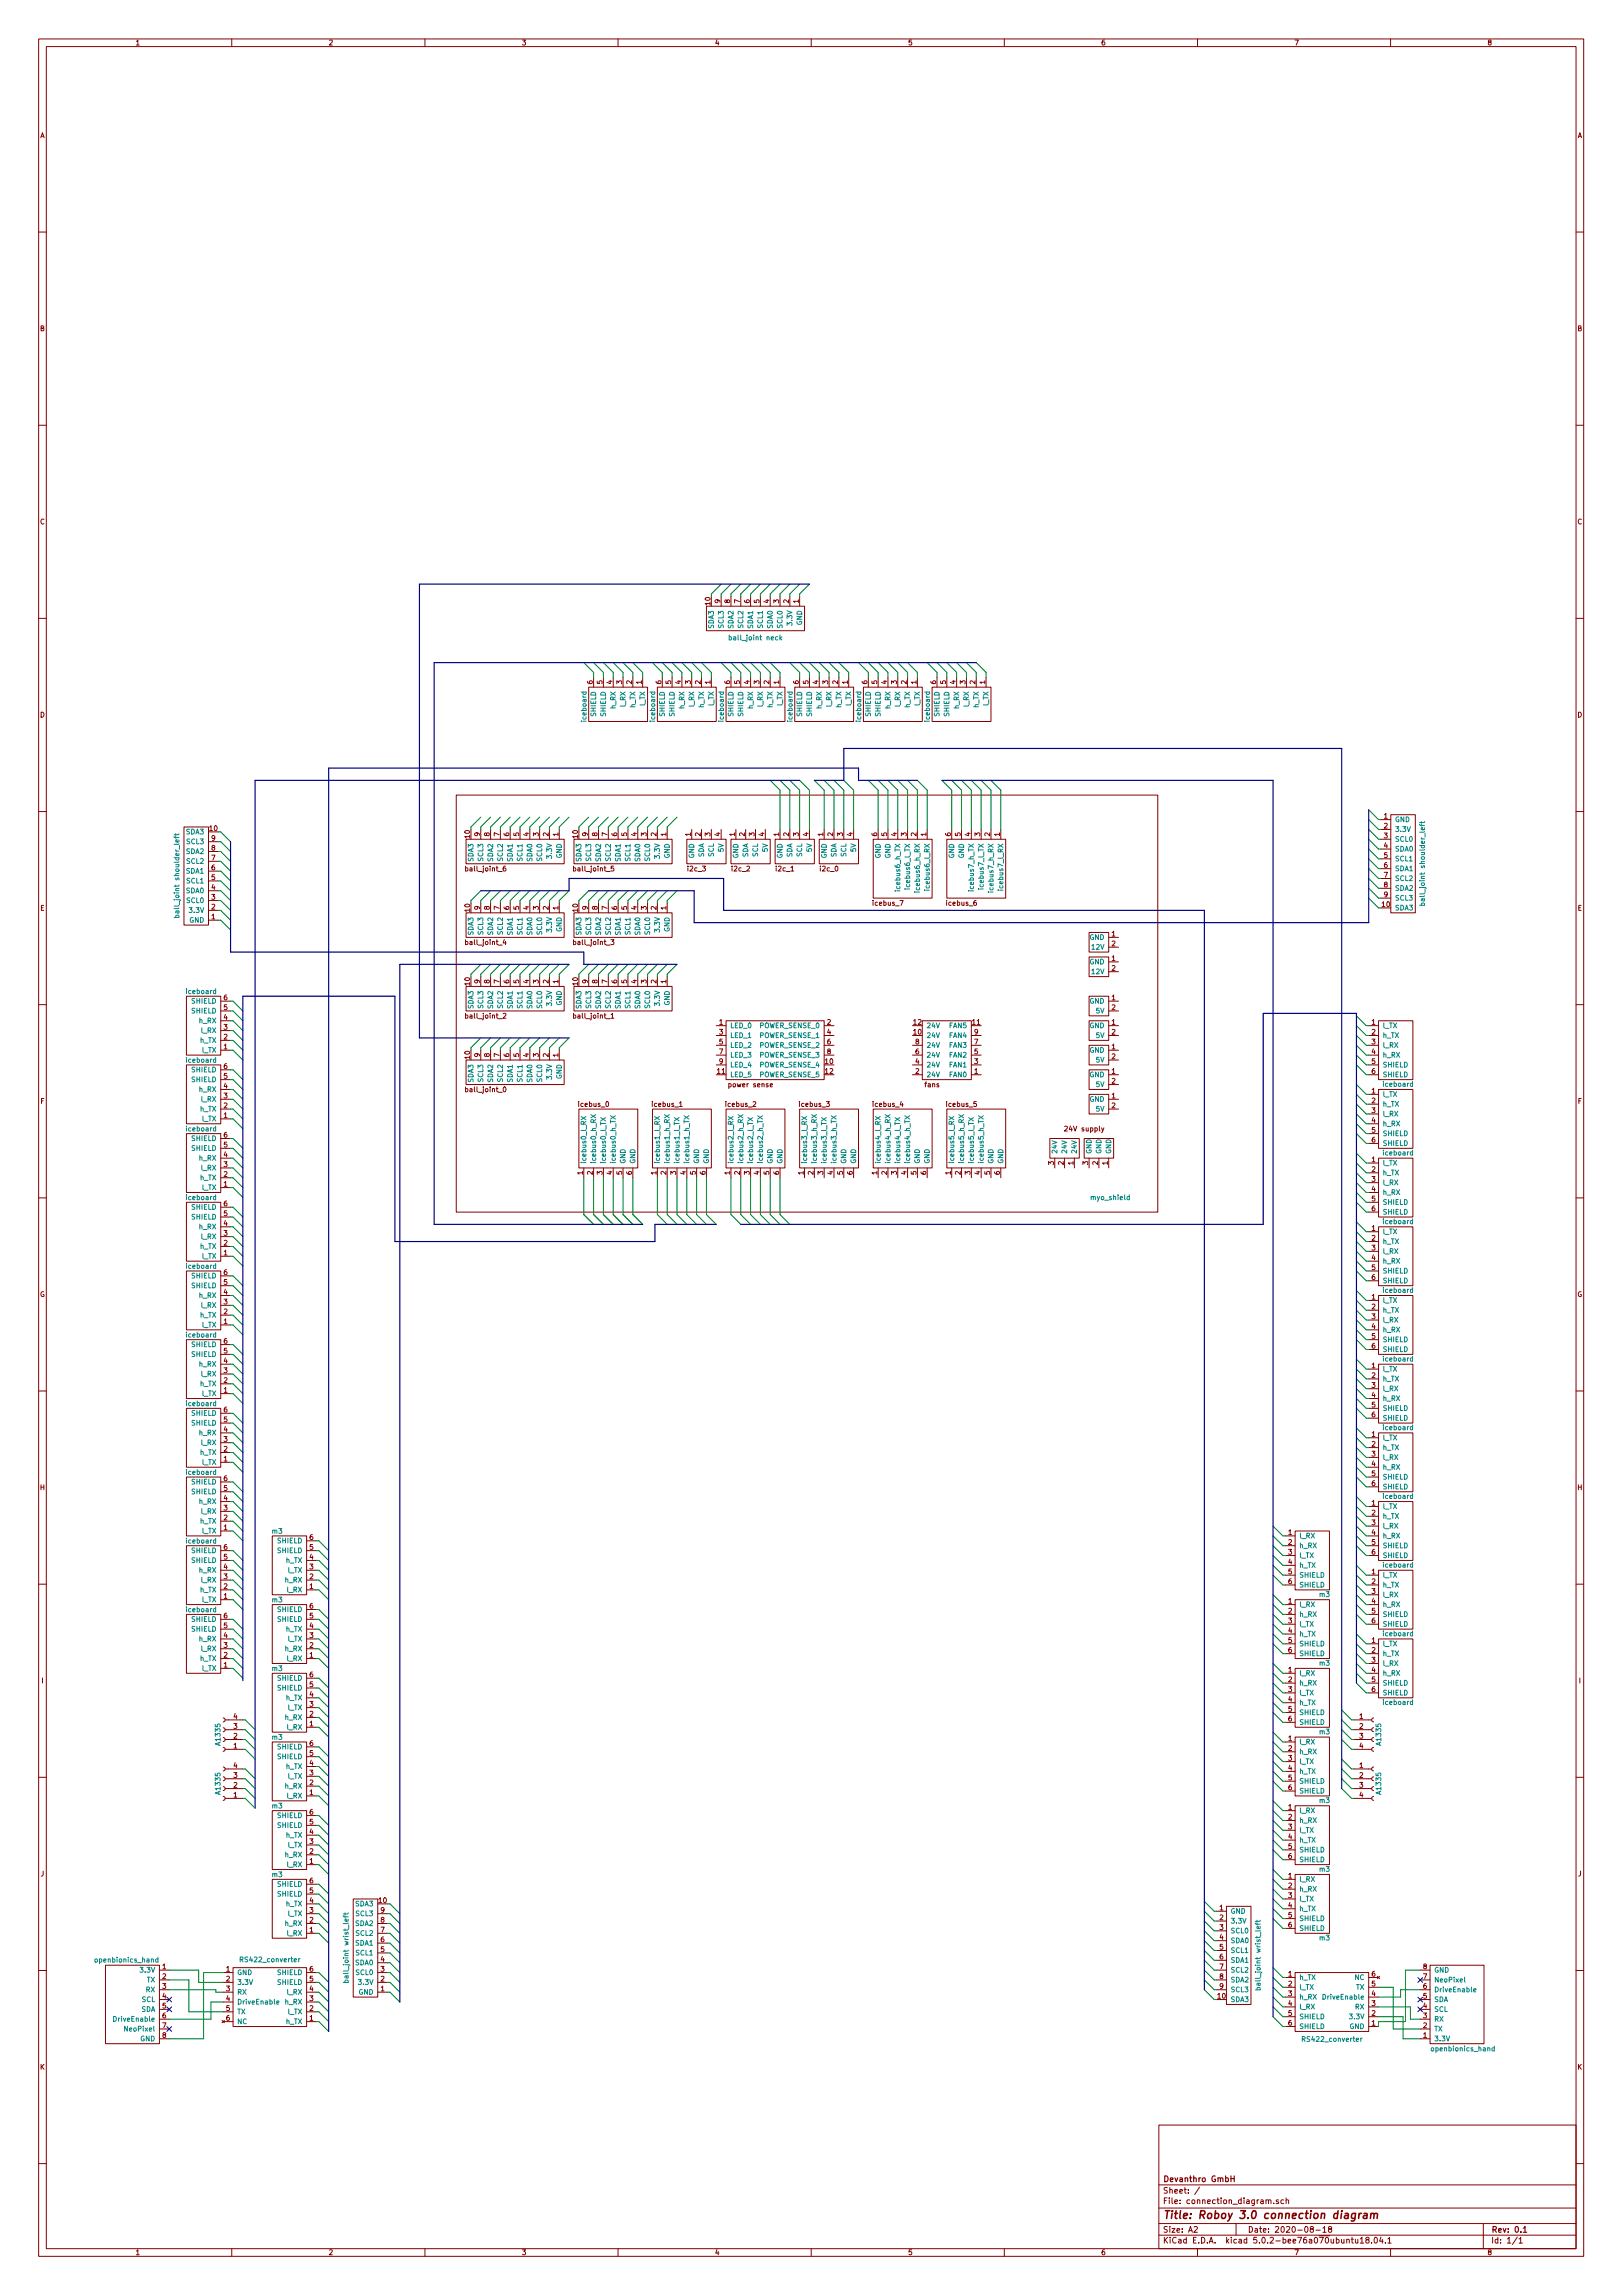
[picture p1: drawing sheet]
<svg xmlns="http://www.w3.org/2000/svg" width="420mm" height="594mm" viewBox="0 0 420 594" stroke-linecap="round" stroke-linejoin="round" font-family="sans-serif">
<defs><g id="words">
<text font-size="2.8" fill="#840000" x="301" y="574.4">Title: Roboy 3.0 connection diagram</text>
<g font-size="2.1" fill="#840000">
<text x="301" y="567.8">Sheet: /</text>
<text x="301" y="564.8">Devanthro GmbH</text>
<text x="301" y="570.5">File: connection_diagram.sch</text>
<text x="301" y="580.7">KiCad E.D.A. kicad 5.0.2-bee76a070ubuntu18.04.1</text>
<text x="301" y="577.9">Size: A2</text>
<text x="323" y="577.9">Date: 2020-08-18</text>
<text x="386" y="577.9">Rev: 0.1</text>
<text x="386" y="580.7">Id: 1/1</text>
</g>
<g font-size="1.8" fill="#840000">
<text x="35" y="11.7">1</text>
<text x="85" y="11.7">2</text>
<text x="135" y="11.7">3</text>
<text x="185" y="11.7">4</text>
<text x="235" y="11.7">5</text>
<text x="285" y="11.7">6</text>
<text x="335" y="11.7">7</text>
<text x="385" y="11.7">8</text>
<text x="10.4" y="35.7">A</text>
<text x="408.4" y="35.7">A</text>
<text x="10.4" y="85.7">B</text>
<text x="408.4" y="85.7">B</text>
<text x="10.4" y="135.7">C</text>
<text x="408.4" y="135.7">C</text>
<text x="183.9" y="156.6" transform="rotate(-90 183.9 156.6)">10</text>
<text x="186.4" y="156.1" transform="rotate(-90 186.4 156.1)">9</text>
<text x="189" y="156.1" transform="rotate(-90 189 156.1)">8</text>
<text x="191.5" y="156.1" transform="rotate(-90 191.5 156.1)">7</text>
<text x="194.1" y="156.1" transform="rotate(-90 194.1 156.1)">6</text>
<text x="196.6" y="156.1" transform="rotate(-90 196.6 156.1)">5</text>
<text x="199.1" y="156.1" transform="rotate(-90 199.1 156.1)">4</text>
<text x="201.7" y="156.1" transform="rotate(-90 201.7 156.1)">3</text>
<text x="204.2" y="156.1" transform="rotate(-90 204.2 156.1)">2</text>
<text x="206.8" y="156.1" transform="rotate(-90 206.8 156.1)">1</text>
<text x="153.4" y="177.1" transform="rotate(-90 153.4 177.1)">6</text>
<text x="156" y="177.1" transform="rotate(-90 156 177.1)">5</text>
<text x="158.5" y="177.1" transform="rotate(-90 158.5 177.1)">4</text>
<text x="161" y="177.1" transform="rotate(-90 161 177.1)">3</text>
<text x="163.6" y="177.1" transform="rotate(-90 163.6 177.1)">2</text>
<text x="166.1" y="177.1" transform="rotate(-90 166.1 177.1)">1</text>
<text x="171.2" y="177.1" transform="rotate(-90 171.2 177.1)">6</text>
<text x="173.7" y="177.1" transform="rotate(-90 173.7 177.1)">5</text>
<text x="176.3" y="177.1" transform="rotate(-90 176.3 177.1)">4</text>
<text x="178.8" y="177.1" transform="rotate(-90 178.8 177.1)">3</text>
<text x="181.4" y="177.1" transform="rotate(-90 181.4 177.1)">2</text>
<text x="183.9" y="177.1" transform="rotate(-90 183.9 177.1)">1</text>
<text x="189" y="177.1" transform="rotate(-90 189 177.1)">6</text>
<text x="191.5" y="177.1" transform="rotate(-90 191.5 177.1)">5</text>
<text x="194.1" y="177.1" transform="rotate(-90 194.1 177.1)">4</text>
<text x="196.6" y="177.1" transform="rotate(-90 196.6 177.1)">3</text>
<text x="199.1" y="177.1" transform="rotate(-90 199.1 177.1)">2</text>
<text x="201.7" y="177.1" transform="rotate(-90 201.7 177.1)">1</text>
<text x="206.8" y="177.1" transform="rotate(-90 206.8 177.1)">6</text>
<text x="209.3" y="177.1" transform="rotate(-90 209.3 177.1)">5</text>
<text x="211.8" y="177.1" transform="rotate(-90 211.8 177.1)">4</text>
<text x="214.4" y="177.1" transform="rotate(-90 214.4 177.1)">3</text>
<text x="216.9" y="177.1" transform="rotate(-90 216.9 177.1)">2</text>
<text x="219.5" y="177.1" transform="rotate(-90 219.5 177.1)">1</text>
<text x="224.5" y="177.1" transform="rotate(-90 224.5 177.1)">6</text>
<text x="227.1" y="177.1" transform="rotate(-90 227.1 177.1)">5</text>
<text x="229.6" y="177.1" transform="rotate(-90 229.6 177.1)">4</text>
<text x="232.2" y="177.1" transform="rotate(-90 232.2 177.1)">3</text>
<text x="234.7" y="177.1" transform="rotate(-90 234.7 177.1)">2</text>
<text x="237.2" y="177.1" transform="rotate(-90 237.2 177.1)">1</text>
<text x="242.3" y="177.1" transform="rotate(-90 242.3 177.1)">6</text>
<text x="244.9" y="177.1" transform="rotate(-90 244.9 177.1)">5</text>
<text x="247.4" y="177.1" transform="rotate(-90 247.4 177.1)">4</text>
<text x="249.9" y="177.1" transform="rotate(-90 249.9 177.1)">3</text>
<text x="252.5" y="177.1" transform="rotate(-90 252.5 177.1)">2</text>
<text x="255" y="177.1" transform="rotate(-90 255 177.1)">1</text>
<text x="10.4" y="185.7">D</text>
<text x="408.4" y="185.7">D</text>
<text x="54.3" y="215.1">10</text>
<text x="358.3" y="211.9">1</text>
<text x="358.3" y="214.4">2</text>
<text x="54.8" y="220.2">8</text>
<text x="54.8" y="217.6">9</text>
<text x="121.7" y="216.9" transform="rotate(-90 121.7 216.9)">10</text>
<text x="124.2" y="216.5" transform="rotate(-90 124.2 216.5)">9</text>
<text x="126.7" y="216.5" transform="rotate(-90 126.7 216.5)">8</text>
<text x="129.3" y="216.5" transform="rotate(-90 129.3 216.5)">7</text>
<text x="131.8" y="216.5" transform="rotate(-90 131.8 216.5)">6</text>
<text x="134.4" y="216.5" transform="rotate(-90 134.4 216.5)">5</text>
<text x="136.9" y="216.5" transform="rotate(-90 136.9 216.5)">4</text>
<text x="139.4" y="216.5" transform="rotate(-90 139.4 216.5)">3</text>
<text x="142" y="216.5" transform="rotate(-90 142 216.5)">2</text>
<text x="144.5" y="216.5" transform="rotate(-90 144.5 216.5)">1</text>
<text x="149.6" y="216.9" transform="rotate(-90 149.6 216.9)">10</text>
<text x="152.1" y="216.5" transform="rotate(-90 152.1 216.5)">9</text>
<text x="154.7" y="216.5" transform="rotate(-90 154.7 216.5)">8</text>
<text x="157.2" y="216.5" transform="rotate(-90 157.2 216.5)">7</text>
<text x="159.8" y="216.5" transform="rotate(-90 159.8 216.5)">6</text>
<text x="162.3" y="216.5" transform="rotate(-90 162.3 216.5)">5</text>
<text x="164.8" y="216.5" transform="rotate(-90 164.8 216.5)">4</text>
<text x="167.4" y="216.5" transform="rotate(-90 167.4 216.5)">3</text>
<text x="169.9" y="216.5" transform="rotate(-90 169.9 216.5)">2</text>
<text x="172.5" y="216.5" transform="rotate(-90 172.5 216.5)">1</text>
<text x="178.8" y="216.5" transform="rotate(-90 178.8 216.5)">1</text>
<text x="181.4" y="216.5" transform="rotate(-90 181.4 216.5)">2</text>
<text x="183.9" y="216.5" transform="rotate(-90 183.9 216.5)">3</text>
<text x="186.4" y="216.5" transform="rotate(-90 186.4 216.5)">4</text>
<text x="190.2" y="216.5" transform="rotate(-90 190.2 216.5)">1</text>
<text x="192.8" y="216.5" transform="rotate(-90 192.8 216.5)">2</text>
<text x="195.3" y="216.5" transform="rotate(-90 195.3 216.5)">3</text>
<text x="197.9" y="216.5" transform="rotate(-90 197.9 216.5)">4</text>
<text x="201.7" y="216.5" transform="rotate(-90 201.7 216.5)">1</text>
<text x="204.2" y="216.5" transform="rotate(-90 204.2 216.5)">2</text>
<text x="206.8" y="216.5" transform="rotate(-90 206.8 216.5)">3</text>
<text x="209.3" y="216.5" transform="rotate(-90 209.3 216.5)">4</text>
<text x="213.1" y="216.5" transform="rotate(-90 213.1 216.5)">1</text>
<text x="215.6" y="216.5" transform="rotate(-90 215.6 216.5)">2</text>
<text x="218.2" y="216.5" transform="rotate(-90 218.2 216.5)">3</text>
<text x="220.7" y="216.5" transform="rotate(-90 220.7 216.5)">4</text>
<text x="227.1" y="216.5" transform="rotate(-90 227.1 216.5)">6</text>
<text x="229.6" y="216.5" transform="rotate(-90 229.6 216.5)">5</text>
<text x="232.2" y="216.5" transform="rotate(-90 232.2 216.5)">4</text>
<text x="234.7" y="216.5" transform="rotate(-90 234.7 216.5)">3</text>
<text x="237.2" y="216.5" transform="rotate(-90 237.2 216.5)">2</text>
<text x="239.8" y="216.5" transform="rotate(-90 239.8 216.5)">1</text>
<text x="246.1" y="216.5" transform="rotate(-90 246.1 216.5)">6</text>
<text x="248.7" y="216.5" transform="rotate(-90 248.7 216.5)">5</text>
<text x="251.2" y="216.5" transform="rotate(-90 251.2 216.5)">4</text>
<text x="253.7" y="216.5" transform="rotate(-90 253.7 216.5)">3</text>
<text x="256.3" y="216.5" transform="rotate(-90 256.3 216.5)">2</text>
<text x="258.8" y="216.5" transform="rotate(-90 258.8 216.5)">1</text>
<text x="358.3" y="217">3</text>
<text x="358.3" y="219.5">4</text>
<text x="54.8" y="227.8">5</text>
<text x="54.8" y="225.2">6</text>
<text x="54.8" y="222.7">7</text>
<text x="120.9" y="225.5">ball_joint_6</text>
<text x="148.8" y="225.5">ball_joint_5</text>
<text x="178.1" y="225.5">i2c_3</text>
<text x="189.6" y="225.5">i2c_2</text>
<text x="201" y="225.5">i2c_1</text>
<text x="212.4" y="225.5">i2c_0</text>
<text x="358.3" y="222.1">5</text>
<text x="358.3" y="224.6">6</text>
<text x="358.3" y="227.1">7</text>
<text x="54.8" y="232.9">3</text>
<text x="54.8" y="230.3">4</text>
<text x="358.3" y="229.7">8</text>
<text x="358.3" y="232.2">9</text>
<text x="10.4" y="235.7">E</text>
<text x="54.8" y="237.9">1</text>
<text x="54.8" y="235.4">2</text>
<text x="121.7" y="236" transform="rotate(-90 121.7 236)">10</text>
<text x="124.2" y="235.5" transform="rotate(-90 124.2 235.5)">9</text>
<text x="126.7" y="235.5" transform="rotate(-90 126.7 235.5)">8</text>
<text x="129.3" y="235.5" transform="rotate(-90 129.3 235.5)">7</text>
<text x="131.8" y="235.5" transform="rotate(-90 131.8 235.5)">6</text>
<text x="134.4" y="235.5" transform="rotate(-90 134.4 235.5)">5</text>
<text x="136.9" y="235.5" transform="rotate(-90 136.9 235.5)">4</text>
<text x="139.4" y="235.5" transform="rotate(-90 139.4 235.5)">3</text>
<text x="142" y="235.5" transform="rotate(-90 142 235.5)">2</text>
<text x="144.5" y="235.5" transform="rotate(-90 144.5 235.5)">1</text>
<text x="149.6" y="236" transform="rotate(-90 149.6 236)">10</text>
<text x="152.1" y="235.5" transform="rotate(-90 152.1 235.5)">9</text>
<text x="154.7" y="235.5" transform="rotate(-90 154.7 235.5)">8</text>
<text x="157.2" y="235.5" transform="rotate(-90 157.2 235.5)">7</text>
<text x="159.8" y="235.5" transform="rotate(-90 159.8 235.5)">6</text>
<text x="162.3" y="235.5" transform="rotate(-90 162.3 235.5)">5</text>
<text x="164.8" y="235.5" transform="rotate(-90 164.8 235.5)">4</text>
<text x="167.4" y="235.5" transform="rotate(-90 167.4 235.5)">3</text>
<text x="169.9" y="235.5" transform="rotate(-90 169.9 235.5)">2</text>
<text x="172.5" y="235.5" transform="rotate(-90 172.5 235.5)">1</text>
<text x="226.1" y="234.4">icebus_7</text>
<text x="245.1" y="234.4">icebus_6</text>
<text x="357.8" y="234.8">10</text>
<text x="408.4" y="235.7">E</text>
<text x="120.9" y="244.6">ball_joint_4</text>
<text x="148.8" y="244.6">ball_joint_3</text>
<text x="287.8" y="242.4">1</text>
<text x="287.8" y="244.9">2</text>
<text x="287.8" y="248.7">1</text>
<text x="287.8" y="251.3">2</text>
<text x="121.7" y="255" transform="rotate(-90 121.7 255)">10</text>
<text x="124.2" y="254.6" transform="rotate(-90 124.2 254.6)">9</text>
<text x="126.7" y="254.6" transform="rotate(-90 126.7 254.6)">8</text>
<text x="129.3" y="254.6" transform="rotate(-90 129.3 254.6)">7</text>
<text x="131.8" y="254.6" transform="rotate(-90 131.8 254.6)">6</text>
<text x="134.4" y="254.6" transform="rotate(-90 134.4 254.6)">5</text>
<text x="136.9" y="254.6" transform="rotate(-90 136.9 254.6)">4</text>
<text x="139.4" y="254.6" transform="rotate(-90 139.4 254.6)">3</text>
<text x="142" y="254.6" transform="rotate(-90 142 254.6)">2</text>
<text x="144.5" y="254.6" transform="rotate(-90 144.5 254.6)">1</text>
<text x="149.6" y="255" transform="rotate(-90 149.6 255)">10</text>
<text x="152.1" y="254.6" transform="rotate(-90 152.1 254.6)">9</text>
<text x="154.7" y="254.6" transform="rotate(-90 154.7 254.6)">8</text>
<text x="157.2" y="254.6" transform="rotate(-90 157.2 254.6)">7</text>
<text x="159.8" y="254.6" transform="rotate(-90 159.8 254.6)">6</text>
<text x="162.3" y="254.6" transform="rotate(-90 162.3 254.6)">5</text>
<text x="164.8" y="254.6" transform="rotate(-90 164.8 254.6)">4</text>
<text x="167.4" y="254.6" transform="rotate(-90 167.4 254.6)">3</text>
<text x="169.9" y="254.6" transform="rotate(-90 169.9 254.6)">2</text>
<text x="172.5" y="254.6" transform="rotate(-90 172.5 254.6)">1</text>
<text x="57.9" y="264">4</text>
<text x="57.9" y="261.4">5</text>
<text x="57.9" y="258.9">6</text>
<text x="120.9" y="263.6">ball_joint_2</text>
<text x="148.8" y="263.6">ball_joint_1</text>
<text x="287.8" y="258.9">1</text>
<text x="287.8" y="261.4">2</text>
<text x="57.9" y="269.1">2</text>
<text x="57.9" y="266.5">3</text>
<text x="186.2" y="265.2">1</text>
<text x="186.2" y="267.8">3</text>
<text x="214.1" y="265.2">2</text>
<text x="214.1" y="267.8">4</text>
<text x="236.5" y="267.8">10</text>
<text x="236.5" y="265.2">12</text>
<text x="251.8" y="265.2">11</text>
<text x="252.2" y="267.8">9</text>
<text x="287.8" y="265.2">1</text>
<text x="287.8" y="267.8">2</text>
<text x="355.1" y="265.2">1</text>
<text x="355.1" y="267.8">2</text>
<text x="57.9" y="271.6">1</text>
<text x="121.7" y="274.1" transform="rotate(-90 121.7 274.1)">10</text>
<text x="124.2" y="273.6" transform="rotate(-90 124.2 273.6)">9</text>
<text x="126.7" y="273.6" transform="rotate(-90 126.7 273.6)">8</text>
<text x="129.3" y="273.6" transform="rotate(-90 129.3 273.6)">7</text>
<text x="131.8" y="273.6" transform="rotate(-90 131.8 273.6)">6</text>
<text x="134.4" y="273.6" transform="rotate(-90 134.4 273.6)">5</text>
<text x="136.9" y="273.6" transform="rotate(-90 136.9 273.6)">4</text>
<text x="139.4" y="273.6" transform="rotate(-90 139.4 273.6)">3</text>
<text x="142" y="273.6" transform="rotate(-90 142 273.6)">2</text>
<text x="144.5" y="273.6" transform="rotate(-90 144.5 273.6)">1</text>
<text x="186.2" y="270.3">5</text>
<text x="186.2" y="272.9">7</text>
<text x="186.2" y="275.4">9</text>
<text x="213.7" y="275.4">10</text>
<text x="214.1" y="270.3">6</text>
<text x="214.1" y="272.9">8</text>
<text x="237" y="275.4">4</text>
<text x="237" y="272.9">6</text>
<text x="237" y="270.3">8</text>
<text x="252.2" y="275.4">3</text>
<text x="252.2" y="272.9">5</text>
<text x="252.2" y="270.3">7</text>
<text x="287.8" y="271.6">1</text>
<text x="287.8" y="274.1">2</text>
<text x="355.1" y="270.3">3</text>
<text x="355.1" y="272.9">4</text>
<text x="355.1" y="275.4">5</text>
<text x="57.9" y="281.8">4</text>
<text x="57.9" y="279.2">5</text>
<text x="57.9" y="276.7">6</text>
<text x="185.7" y="277.9">11</text>
<text x="189" y="281.4">power sense</text>
<text x="213.7" y="277.9">12</text>
<text x="237" y="277.9">2</text>
<text x="239.5" y="281.4">fans</text>
<text x="252.2" y="277.9">1</text>
<text x="287.8" y="277.9">1</text>
<text x="287.8" y="280.5">2</text>
<text x="355.1" y="277.9">6</text>
<text x="10.5" y="285.7">F</text>
<text x="57.9" y="286.8">2</text>
<text x="57.9" y="284.3">3</text>
<text x="120.9" y="282.7">ball_joint_0</text>
<text x="149.9" y="286.5">icebus_0</text>
<text x="168.9" y="286.5">icebus_1</text>
<text x="188" y="286.5">icebus_2</text>
<text x="207" y="286.5">icebus_3</text>
<text x="226.1" y="286.5">icebus_4</text>
<text x="245.1" y="286.5">icebus_5</text>
<text x="287.8" y="284.3">1</text>
<text x="287.8" y="286.8">2</text>
<text x="355.1" y="283">1</text>
<text x="355.1" y="285.6">2</text>
<text x="408.5" y="285.7">F</text>
<text x="57.9" y="289.4">1</text>
<text x="276" y="292.9">24V supply</text>
<text x="355.1" y="288.1">3</text>
<text x="355.1" y="290.6">4</text>
<text x="355.1" y="293.2">5</text>
<text x="57.9" y="299.5">4</text>
<text x="57.9" y="297">5</text>
<text x="57.9" y="294.5">6</text>
<text x="355.1" y="295.7">6</text>
<text x="57.9" y="304.6">2</text>
<text x="57.9" y="302.1">3</text>
<text x="150.9" y="304.1" transform="rotate(-90 150.9 304.1)">1</text>
<text x="153.4" y="304.1" transform="rotate(-90 153.4 304.1)">2</text>
<text x="156" y="304.1" transform="rotate(-90 156 304.1)">3</text>
<text x="158.5" y="304.1" transform="rotate(-90 158.5 304.1)">4</text>
<text x="161" y="304.1" transform="rotate(-90 161 304.1)">5</text>
<text x="163.6" y="304.1" transform="rotate(-90 163.6 304.1)">6</text>
<text x="169.9" y="304.1" transform="rotate(-90 169.9 304.1)">1</text>
<text x="172.5" y="304.1" transform="rotate(-90 172.5 304.1)">2</text>
<text x="175" y="304.1" transform="rotate(-90 175 304.1)">3</text>
<text x="177.5" y="304.1" transform="rotate(-90 177.5 304.1)">4</text>
<text x="180.1" y="304.1" transform="rotate(-90 180.1 304.1)">5</text>
<text x="182.6" y="304.1" transform="rotate(-90 182.6 304.1)">6</text>
<text x="189" y="304.1" transform="rotate(-90 189 304.1)">1</text>
<text x="191.5" y="304.1" transform="rotate(-90 191.5 304.1)">2</text>
<text x="194.1" y="304.1" transform="rotate(-90 194.1 304.1)">3</text>
<text x="196.6" y="304.1" transform="rotate(-90 196.6 304.1)">4</text>
<text x="199.1" y="304.1" transform="rotate(-90 199.1 304.1)">5</text>
<text x="201.7" y="304.1" transform="rotate(-90 201.7 304.1)">6</text>
<text x="208" y="304.1" transform="rotate(-90 208 304.1)">1</text>
<text x="210.6" y="304.1" transform="rotate(-90 210.6 304.1)">2</text>
<text x="213.1" y="304.1" transform="rotate(-90 213.1 304.1)">3</text>
<text x="215.6" y="304.1" transform="rotate(-90 215.6 304.1)">4</text>
<text x="218.2" y="304.1" transform="rotate(-90 218.2 304.1)">5</text>
<text x="220.7" y="304.1" transform="rotate(-90 220.7 304.1)">6</text>
<text x="227.1" y="304.1" transform="rotate(-90 227.1 304.1)">1</text>
<text x="229.6" y="304.1" transform="rotate(-90 229.6 304.1)">2</text>
<text x="232.2" y="304.1" transform="rotate(-90 232.2 304.1)">3</text>
<text x="234.7" y="304.1" transform="rotate(-90 234.7 304.1)">4</text>
<text x="237.2" y="304.1" transform="rotate(-90 237.2 304.1)">5</text>
<text x="239.8" y="304.1" transform="rotate(-90 239.8 304.1)">6</text>
<text x="246.1" y="304.1" transform="rotate(-90 246.1 304.1)">1</text>
<text x="248.7" y="304.1" transform="rotate(-90 248.7 304.1)">2</text>
<text x="251.2" y="304.1" transform="rotate(-90 251.2 304.1)">3</text>
<text x="253.7" y="304.1" transform="rotate(-90 253.7 304.1)">4</text>
<text x="256.3" y="304.1" transform="rotate(-90 256.3 304.1)">5</text>
<text x="258.8" y="304.1" transform="rotate(-90 258.8 304.1)">6</text>
<text x="272.8" y="301.5" transform="rotate(-90 272.8 301.5)">3</text>
<text x="275.3" y="301.5" transform="rotate(-90 275.3 301.5)">2</text>
<text x="277.9" y="301.5" transform="rotate(-90 277.9 301.5)">1</text>
<text x="281.7" y="301.5" transform="rotate(-90 281.7 301.5)">3</text>
<text x="284.2" y="301.5" transform="rotate(-90 284.2 301.5)">2</text>
<text x="286.8" y="301.5" transform="rotate(-90 286.8 301.5)">1</text>
<text x="355.1" y="300.8">1</text>
<text x="355.1" y="303.3">2</text>
<text x="355.1" y="305.9">3</text>
<text x="57.9" y="307.2">1</text>
<text x="355.1" y="308.4">4</text>
<text x="355.1" y="311">5</text>
<text x="57.9" y="317.3">4</text>
<text x="57.9" y="314.8">5</text>
<text x="57.9" y="312.2">6</text>
<text x="355.1" y="313.5">6</text>
<text x="57.9" y="322.4">2</text>
<text x="57.9" y="319.9">3</text>
<text x="355.1" y="318.6">1</text>
<text x="355.1" y="321.1">2</text>
<text x="355.1" y="323.7">3</text>
<text x="57.9" y="324.9">1</text>
<text x="355.1" y="326.2">4</text>
<text x="355.1" y="328.7">5</text>
<text x="10.3" y="335.7">G</text>
<text x="57.9" y="335.1">4</text>
<text x="57.9" y="332.6">5</text>
<text x="57.9" y="330">6</text>
<text x="355.1" y="331.3">6</text>
<text x="408.3" y="335.7">G</text>
<text x="57.9" y="340.2">2</text>
<text x="57.9" y="337.6">3</text>
<text x="355.1" y="336.4">1</text>
<text x="355.1" y="338.9">2</text>
<text x="355.1" y="341.4">3</text>
<text x="57.9" y="342.7">1</text>
<text x="57.9" y="347.8">6</text>
<text x="355.1" y="344">4</text>
<text x="355.1" y="346.5">5</text>
<text x="57.9" y="352.9">4</text>
<text x="57.9" y="350.3">5</text>
<text x="355.1" y="349.1">6</text>
<text x="57.9" y="358">2</text>
<text x="57.9" y="355.4">3</text>
<text x="355.1" y="354.1">1</text>
<text x="355.1" y="356.7">2</text>
<text x="355.1" y="359.2">3</text>
<text x="57.9" y="360.5">1</text>
<text x="57.9" y="365.6">6</text>
<text x="355.1" y="361.8">4</text>
<text x="355.1" y="364.3">5</text>
<text x="57.9" y="370.7">4</text>
<text x="57.9" y="368.1">5</text>
<text x="355.1" y="371.9">1</text>
<text x="355.1" y="366.8">6</text>
<text x="57.9" y="375.7">2</text>
<text x="57.9" y="373.2">3</text>
<text x="355.1" y="374.5">2</text>
<text x="355.1" y="377">3</text>
<text x="57.9" y="378.3">1</text>
<text x="57.9" y="383.4">6</text>
<text x="355.1" y="379.5">4</text>
<text x="355.1" y="382.1">5</text>
<text x="10.4" y="385.7">H</text>
<text x="57.9" y="388.4">4</text>
<text x="57.9" y="385.9">5</text>
<text x="355.1" y="389.7">1</text>
<text x="355.1" y="384.6">6</text>
<text x="408.4" y="385.7">H</text>
<text x="57.9" y="393.5">2</text>
<text x="57.9" y="391">3</text>
<text x="355.1" y="392.2">2</text>
<text x="355.1" y="394.8">3</text>
<text x="57.9" y="396.1">1</text>
<text x="57.9" y="401.1">6</text>
<text x="80.2" y="401.1">5</text>
<text x="80.2" y="398.6">6</text>
<text x="333.5" y="397.3">1</text>
<text x="333.5" y="399.9">2</text>
<text x="355.1" y="397.3">4</text>
<text x="355.1" y="399.9">5</text>
<text x="57.9" y="406.2">4</text>
<text x="57.9" y="403.7">5</text>
<text x="80.2" y="406.2">3</text>
<text x="80.2" y="403.7">4</text>
<text x="333.5" y="402.4">3</text>
<text x="333.5" y="404.9">4</text>
<text x="333.5" y="407.5">5</text>
<text x="355.1" y="407.5">1</text>
<text x="355.1" y="402.4">6</text>
<text x="57.9" y="413.8">1</text>
<text x="57.9" y="411.3">2</text>
<text x="57.9" y="408.8">3</text>
<text x="80.2" y="411.3">1</text>
<text x="80.2" y="408.8">2</text>
<text x="333.5" y="410">6</text>
<text x="355.1" y="410">2</text>
<text x="355.1" y="412.6">3</text>
<text x="57.9" y="418.9">6</text>
<text x="80.2" y="418.9">5</text>
<text x="80.2" y="416.4">6</text>
<text x="333.5" y="415.1">1</text>
<text x="333.5" y="417.6">2</text>
<text x="355.1" y="415.1">4</text>
<text x="355.1" y="417.6">5</text>
<text x="57.9" y="424">4</text>
<text x="57.9" y="421.5">5</text>
<text x="80.2" y="424">3</text>
<text x="80.2" y="421.5">4</text>
<text x="333.5" y="420.2">3</text>
<text x="333.5" y="422.7">4</text>
<text x="333.5" y="425.3">5</text>
<text x="355.1" y="425.3">1</text>
<text x="355.1" y="420.2">6</text>
<text x="57.9" y="431.6">1</text>
<text x="57.9" y="429.1">2</text>
<text x="57.9" y="426.5">3</text>
<text x="80.2" y="429.1">1</text>
<text x="80.2" y="426.5">2</text>
<text x="333.5" y="427.8">6</text>
<text x="355.1" y="427.8">2</text>
<text x="355.1" y="430.3">3</text>
<text x="10.7" y="435.7">I</text>
<text x="80.2" y="436.7">5</text>
<text x="80.2" y="434.2">6</text>
<text x="333.5" y="432.9">1</text>
<text x="333.5" y="435.4">2</text>
<text x="333.5" y="438">3</text>
<text x="355.1" y="432.9">4</text>
<text x="355.1" y="435.4">5</text>
<text x="355.1" y="438">6</text>
<text x="408.7" y="435.7">I</text>
<text x="80.2" y="441.8">3</text>
<text x="80.2" y="439.2">4</text>
<text x="333.5" y="440.5">4</text>
<text x="333.5" y="443">5</text>
<text x="60.5" y="447.5">3</text>
<text x="60.5" y="445">4</text>
<text x="80.2" y="446.9">1</text>
<text x="80.2" y="444.3">2</text>
<text x="333.5" y="445.6">6</text>
<text x="351.9" y="445">1</text>
<text x="351.9" y="447.5">2</text>
<text x="60.5" y="452.6">1</text>
<text x="60.5" y="450">2</text>
<text x="80.2" y="454.5">5</text>
<text x="80.2" y="451.9">6</text>
<text x="333.5" y="450.7">1</text>
<text x="333.5" y="453.2">2</text>
<text x="333.5" y="455.7">3</text>
<text x="351.9" y="450">3</text>
<text x="351.9" y="452.6">4</text>
<text x="60.5" y="460.2">3</text>
<text x="60.5" y="457.7">4</text>
<text x="80.2" y="459.6">3</text>
<text x="80.2" y="457">4</text>
<text x="333.5" y="458.3">4</text>
<text x="333.5" y="460.8">5</text>
<text x="351.9" y="457.7">1</text>
<text x="351.9" y="460.2">2</text>
<text x="60.5" y="465.3">1</text>
<text x="60.5" y="462.7">2</text>
<text x="80.2" y="464.6">1</text>
<text x="80.2" y="462.1">2</text>
<text x="333.5" y="463.4">6</text>
<text x="351.9" y="462.7">3</text>
<text x="351.9" y="465.3">4</text>
<text x="80.2" y="472.3">5</text>
<text x="80.2" y="469.7">6</text>
<text x="333.5" y="468.4">1</text>
<text x="333.5" y="471">2</text>
<text x="333.5" y="473.5">3</text>
<text x="80.2" y="479.9">2</text>
<text x="80.2" y="477.3">3</text>
<text x="80.2" y="474.8">4</text>
<text x="333.5" y="476.1">4</text>
<text x="333.5" y="478.6">5</text>
<text x="10.5" y="485.7">J</text>
<text x="80.2" y="482.4">1</text>
<text x="333.5" y="481.1">6</text>
<text x="408.5" y="485.7">J</text>
<text x="80.2" y="490">5</text>
<text x="80.2" y="487.5">6</text>
<text x="333.5" y="486.2">1</text>
<text x="333.5" y="488.8">2</text>
<text x="333.5" y="491.3">3</text>
<text x="80.2" y="497.7">2</text>
<text x="80.2" y="495.1">3</text>
<text x="80.2" y="492.6">4</text>
<text x="98.1" y="492.6">10</text>
<text x="98.6" y="497.7">8</text>
<text x="98.6" y="495.1">9</text>
<text x="315.7" y="494.5">1</text>
<text x="315.7" y="497">2</text>
<text x="333.5" y="493.8">4</text>
<text x="333.5" y="496.4">5</text>
<text x="80.2" y="500.2">1</text>
<text x="98.6" y="502.7">6</text>
<text x="98.6" y="500.2">7</text>
<text x="315.7" y="499.6">3</text>
<text x="315.7" y="502.1">4</text>
<text x="333.5" y="498.9">6</text>
<text x="42.1" y="509.7">1</text>
<text x="98.6" y="507.8">4</text>
<text x="98.6" y="505.3">5</text>
<text x="315.7" y="504.6">5</text>
<text x="315.7" y="507.2">6</text>
<text x="315.7" y="509.7">7</text>
<text x="368.5" y="509.7">8</text>
<text x="42.1" y="512.3">2</text>
<text x="42.1" y="514.8">3</text>
<text x="58.6" y="510.4">1</text>
<text x="58.6" y="512.9">2</text>
<text x="58.6" y="515.4">3</text>
<text x="80.2" y="515.4">4</text>
<text x="80.2" y="512.9">5</text>
<text x="80.2" y="510.4">6</text>
<text x="98.6" y="515.4">1</text>
<text x="98.6" y="512.9">2</text>
<text x="98.6" y="510.4">3</text>
<text x="315.7" y="512.3">8</text>
<text x="315.7" y="514.8">9</text>
<text x="333.5" y="511.6">1</text>
<text x="333.5" y="514.2">2</text>
<text x="355.1" y="514.2">5</text>
<text x="355.1" y="511.6">6</text>
<text x="368.5" y="514.8">6</text>
<text x="368.5" y="512.3">7</text>
<text x="42.1" y="517.3">4</text>
<text x="42.1" y="519.9">5</text>
<text x="58.6" y="518">4</text>
<text x="58.6" y="520.5">5</text>
<text x="80.2" y="520.5">2</text>
<text x="80.2" y="518">3</text>
<text x="315.3" y="517.3">10</text>
<text x="333.5" y="516.7">3</text>
<text x="333.5" y="519.2">4</text>
<text x="333.5" y="521.8">5</text>
<text x="355.1" y="521.8">2</text>
<text x="355.1" y="519.2">3</text>
<text x="355.1" y="516.7">4</text>
<text x="368.5" y="519.9">4</text>
<text x="368.5" y="517.3">5</text>
<text x="42.1" y="522.4">6</text>
<text x="42.1" y="525">7</text>
<text x="42.1" y="527.5">8</text>
<text x="58.6" y="523.1">6</text>
<text x="80.2" y="523.1">1</text>
<text x="333.5" y="524.3">6</text>
<text x="355.1" y="524.3">1</text>
<text x="368.5" y="527.5">1</text>
<text x="368.5" y="525">2</text>
<text x="368.5" y="522.4">3</text>
<text x="10.4" y="535.7">K</text>
<text x="408.4" y="535.7">K</text>
<text x="35" y="583.7">1</text>
<text x="85" y="583.7">2</text>
<text x="135" y="583.7">3</text>
<text x="185" y="583.7">4</text>
<text x="235" y="583.7">5</text>
<text x="285" y="583.7">6</text>
<text x="335" y="583.7">7</text>
<text x="385" y="583.7">8</text>
</g>
<g font-size="1.8" fill="#008484">
<text x="205.1" y="161.6" transform="rotate(-90 205.1 161.6)">3.3V</text>
<text x="207.6" y="161.9" transform="rotate(-90 207.6 161.9)">GND</text>
<text x="184.8" y="162.7" transform="rotate(-90 184.8 162.7)">SDA3</text>
<text x="187.3" y="162.5" transform="rotate(-90 187.3 162.5)">SCL3</text>
<text x="189.4" y="165.7">ball_joint neck</text>
<text x="189.9" y="162.7" transform="rotate(-90 189.9 162.7)">SDA2</text>
<text x="192.4" y="162.5" transform="rotate(-90 192.4 162.5)">SCL2</text>
<text x="194.9" y="162.7" transform="rotate(-90 194.9 162.7)">SDA1</text>
<text x="197.5" y="162.5" transform="rotate(-90 197.5 162.5)">SCL1</text>
<text x="200" y="162.7" transform="rotate(-90 200 162.7)">SDA0</text>
<text x="202.6" y="162.5" transform="rotate(-90 202.6 162.5)">SCL0</text>
<text x="154.3" y="185.4" transform="rotate(-90 154.3 185.4)">SHIELD</text>
<text x="156.8" y="185.4" transform="rotate(-90 156.8 185.4)">SHIELD</text>
<text x="159.4" y="183.4" transform="rotate(-90 159.4 183.4)">h_RX</text>
<text x="161.9" y="182.8" transform="rotate(-90 161.9 182.8)">l_RX</text>
<text x="164.5" y="183.2" transform="rotate(-90 164.5 183.2)">h_TX</text>
<text x="167" y="182.6" transform="rotate(-90 167 182.6)">l_TX</text>
<text x="172.1" y="185.4" transform="rotate(-90 172.1 185.4)">SHIELD</text>
<text x="174.6" y="185.4" transform="rotate(-90 174.6 185.4)">SHIELD</text>
<text x="177.2" y="183.4" transform="rotate(-90 177.2 183.4)">h_RX</text>
<text x="179.7" y="182.8" transform="rotate(-90 179.7 182.8)">l_RX</text>
<text x="182.2" y="183.2" transform="rotate(-90 182.2 183.2)">h_TX</text>
<text x="184.8" y="182.6" transform="rotate(-90 184.8 182.6)">l_TX</text>
<text x="189.9" y="185.4" transform="rotate(-90 189.9 185.4)">SHIELD</text>
<text x="192.4" y="185.4" transform="rotate(-90 192.4 185.4)">SHIELD</text>
<text x="194.9" y="183.4" transform="rotate(-90 194.9 183.4)">h_RX</text>
<text x="197.5" y="182.8" transform="rotate(-90 197.5 182.8)">l_RX</text>
<text x="200" y="183.2" transform="rotate(-90 200 183.2)">h_TX</text>
<text x="202.6" y="182.6" transform="rotate(-90 202.6 182.6)">l_TX</text>
<text x="207.6" y="185.4" transform="rotate(-90 207.6 185.4)">SHIELD</text>
<text x="210.2" y="185.4" transform="rotate(-90 210.2 185.4)">SHIELD</text>
<text x="212.7" y="183.4" transform="rotate(-90 212.7 183.4)">h_RX</text>
<text x="215.3" y="182.8" transform="rotate(-90 215.3 182.8)">l_RX</text>
<text x="217.8" y="183.2" transform="rotate(-90 217.8 183.2)">h_TX</text>
<text x="220.3" y="182.6" transform="rotate(-90 220.3 182.6)">l_TX</text>
<text x="225.4" y="185.4" transform="rotate(-90 225.4 185.4)">SHIELD</text>
<text x="228" y="185.4" transform="rotate(-90 228 185.4)">SHIELD</text>
<text x="230.5" y="183.4" transform="rotate(-90 230.5 183.4)">h_RX</text>
<text x="233" y="182.8" transform="rotate(-90 233 182.8)">l_RX</text>
<text x="235.6" y="183.2" transform="rotate(-90 235.6 183.2)">h_TX</text>
<text x="238.1" y="182.6" transform="rotate(-90 238.1 182.6)">l_TX</text>
<text x="243.2" y="185.4" transform="rotate(-90 243.2 185.4)">SHIELD</text>
<text x="245.7" y="185.4" transform="rotate(-90 245.7 185.4)">SHIELD</text>
<text x="248.3" y="183.4" transform="rotate(-90 248.3 183.4)">h_RX</text>
<text x="250.8" y="182.8" transform="rotate(-90 250.8 182.8)">l_RX</text>
<text x="253.4" y="183.2" transform="rotate(-90 253.4 183.2)">h_TX</text>
<text x="255.9" y="182.6" transform="rotate(-90 255.9 182.6)">l_TX</text>
<text x="151.8" y="186.6" transform="rotate(-90 151.8 186.6)">iceboard</text>
<text x="169.6" y="186.6" transform="rotate(-90 169.6 186.6)">iceboard</text>
<text x="187.4" y="186.6" transform="rotate(-90 187.4 186.6)">iceboard</text>
<text x="205.2" y="186.6" transform="rotate(-90 205.2 186.6)">iceboard</text>
<text x="222.9" y="186.6" transform="rotate(-90 222.9 186.6)">iceboard</text>
<text x="240.7" y="186.6" transform="rotate(-90 240.7 186.6)">iceboard</text>
<text x="48.2" y="216">SDA3</text>
<text x="361.1" y="212.8">GND</text>
<text x="361.1" y="215.3">3.3V</text>
<text x="48.2" y="221.1">SDA2</text>
<text x="48.4" y="218.5">SCL3</text>
<text x="142.9" y="221.9" transform="rotate(-90 142.9 221.9)">3.3V</text>
<text x="170.8" y="221.9" transform="rotate(-90 170.8 221.9)">3.3V</text>
<text x="182.2" y="222" transform="rotate(-90 182.2 222)">SDA</text>
<text x="184.8" y="221.8" transform="rotate(-90 184.8 221.8)">SCL</text>
<text x="187.3" y="220.4" transform="rotate(-90 187.3 220.4)">5V</text>
<text x="193.7" y="222" transform="rotate(-90 193.7 222)">SDA</text>
<text x="196.2" y="221.8" transform="rotate(-90 196.2 221.8)">SCL</text>
<text x="198.8" y="220.4" transform="rotate(-90 198.8 220.4)">5V</text>
<text x="205.1" y="222" transform="rotate(-90 205.1 222)">SDA</text>
<text x="207.6" y="221.8" transform="rotate(-90 207.6 221.8)">SCL</text>
<text x="210.2" y="220.4" transform="rotate(-90 210.2 220.4)">5V</text>
<text x="216.5" y="222" transform="rotate(-90 216.5 222)">SDA</text>
<text x="219.1" y="221.8" transform="rotate(-90 219.1 221.8)">SCL</text>
<text x="221.6" y="220.4" transform="rotate(-90 221.6 220.4)">5V</text>
<text x="361.1" y="217.9">SCL0</text>
<text x="361.1" y="220.4">SDA0</text>
<text x="48.2" y="226.1">SDA1</text>
<text x="48.4" y="223.6">SCL2</text>
<text x="122.6" y="223" transform="rotate(-90 122.6 223)">SDA3</text>
<text x="125.1" y="222.8" transform="rotate(-90 125.1 222.8)">SCL3</text>
<text x="127.6" y="223" transform="rotate(-90 127.6 223)">SDA2</text>
<text x="130.2" y="222.8" transform="rotate(-90 130.2 222.8)">SCL2</text>
<text x="132.7" y="223" transform="rotate(-90 132.7 223)">SDA1</text>
<text x="135.3" y="222.8" transform="rotate(-90 135.3 222.8)">SCL1</text>
<text x="137.8" y="223" transform="rotate(-90 137.8 223)">SDA0</text>
<text x="140.3" y="222.8" transform="rotate(-90 140.3 222.8)">SCL0</text>
<text x="145.4" y="222.2" transform="rotate(-90 145.4 222.2)">GND</text>
<text x="150.5" y="223" transform="rotate(-90 150.5 223)">SDA3</text>
<text x="153" y="222.8" transform="rotate(-90 153 222.8)">SCL3</text>
<text x="155.6" y="223" transform="rotate(-90 155.6 223)">SDA2</text>
<text x="158.1" y="222.8" transform="rotate(-90 158.1 222.8)">SCL2</text>
<text x="160.7" y="223" transform="rotate(-90 160.7 223)">SDA1</text>
<text x="163.2" y="222.8" transform="rotate(-90 163.2 222.8)">SCL1</text>
<text x="165.7" y="223" transform="rotate(-90 165.7 223)">SDA0</text>
<text x="168.3" y="222.8" transform="rotate(-90 168.3 222.8)">SCL0</text>
<text x="173.4" y="222.2" transform="rotate(-90 173.4 222.2)">GND</text>
<text x="179.7" y="222.2" transform="rotate(-90 179.7 222.2)">GND</text>
<text x="191.1" y="222.2" transform="rotate(-90 191.1 222.2)">GND</text>
<text x="202.6" y="222.2" transform="rotate(-90 202.6 222.2)">GND</text>
<text x="214" y="222.2" transform="rotate(-90 214 222.2)">GND</text>
<text x="228" y="222.2" transform="rotate(-90 228 222.2)">GND</text>
<text x="230.5" y="222.2" transform="rotate(-90 230.5 222.2)">GND</text>
<text x="247" y="222.2" transform="rotate(-90 247 222.2)">GND</text>
<text x="249.6" y="222.2" transform="rotate(-90 249.6 222.2)">GND</text>
<text x="361.1" y="223">SCL1</text>
<text x="361.1" y="225.5">SDA1</text>
<text x="48.2" y="231.2">SDA0</text>
<text x="48.4" y="233.8">SCL0</text>
<text x="48.4" y="228.7">SCL1</text>
<text x="233" y="230.1" transform="rotate(-90 233 230.1)">icebus6_h_TX</text>
<text x="235.6" y="229.6" transform="rotate(-90 235.6 229.6)">icebus6_l_TX</text>
<text x="238.1" y="230.3" transform="rotate(-90 238.1 230.3)">icebus6_h_RX</text>
<text x="240.7" y="229.8" transform="rotate(-90 240.7 229.8)">icebus6_l_RX</text>
<text x="252.1" y="230.1" transform="rotate(-90 252.1 230.1)">icebus7_h_TX</text>
<text x="254.6" y="229.6" transform="rotate(-90 254.6 229.6)">icebus7_l_TX</text>
<text x="257.2" y="230.3" transform="rotate(-90 257.2 230.3)">icebus7_h_RX</text>
<text x="259.7" y="229.8" transform="rotate(-90 259.7 229.8)">icebus7_l_RX</text>
<text x="361.1" y="228">SCL2</text>
<text x="361.1" y="230.6">SDA2</text>
<text x="361.1" y="233.1">SCL3</text>
<text x="368.9" y="233.3" transform="rotate(-90 368.9 233.3)">ball_joint shoulder_left</text>
<text x="46.4" y="236.4" transform="rotate(-90 46.4 236.4)">ball_joint shoulder_left</text>
<text x="49" y="238.8">GND</text>
<text x="49.3" y="236.3">3.3V</text>
<text x="361.1" y="235.7">SDA3</text>
<text x="122.6" y="242" transform="rotate(-90 122.6 242)">SDA3</text>
<text x="125.1" y="241.8" transform="rotate(-90 125.1 241.8)">SCL3</text>
<text x="127.6" y="242" transform="rotate(-90 127.6 242)">SDA2</text>
<text x="130.2" y="241.8" transform="rotate(-90 130.2 241.8)">SCL2</text>
<text x="132.7" y="242" transform="rotate(-90 132.7 242)">SDA1</text>
<text x="135.3" y="241.8" transform="rotate(-90 135.3 241.8)">SCL1</text>
<text x="137.8" y="242" transform="rotate(-90 137.8 242)">SDA0</text>
<text x="140.3" y="241.8" transform="rotate(-90 140.3 241.8)">SCL0</text>
<text x="142.9" y="240.9" transform="rotate(-90 142.9 240.9)">3.3V</text>
<text x="145.4" y="241.2" transform="rotate(-90 145.4 241.2)">GND</text>
<text x="150.5" y="242" transform="rotate(-90 150.5 242)">SDA3</text>
<text x="153" y="241.8" transform="rotate(-90 153 241.8)">SCL3</text>
<text x="155.6" y="242" transform="rotate(-90 155.6 242)">SDA2</text>
<text x="158.1" y="241.8" transform="rotate(-90 158.1 241.8)">SCL2</text>
<text x="160.7" y="242" transform="rotate(-90 160.7 242)">SDA1</text>
<text x="163.2" y="241.8" transform="rotate(-90 163.2 241.8)">SCL1</text>
<text x="165.7" y="242" transform="rotate(-90 165.7 242)">SDA0</text>
<text x="168.3" y="241.8" transform="rotate(-90 168.3 241.8)">SCL0</text>
<text x="170.8" y="240.9" transform="rotate(-90 170.8 240.9)">3.3V</text>
<text x="173.4" y="241.2" transform="rotate(-90 173.4 241.2)">GND</text>
<text x="282.1" y="243.3">GND</text>
<text x="282.9" y="245.8">12V</text>
<text x="282.1" y="249.6">GND</text>
<text x="48.4" y="257.3">iceboard</text>
<text x="282.9" y="252.2">12V</text>
<text x="49.7" y="262.3">SHIELD</text>
<text x="49.7" y="259.8">SHIELD</text>
<text x="122.6" y="261.1" transform="rotate(-90 122.6 261.1)">SDA3</text>
<text x="125.1" y="260.9" transform="rotate(-90 125.1 260.9)">SCL3</text>
<text x="127.6" y="261.1" transform="rotate(-90 127.6 261.1)">SDA2</text>
<text x="130.2" y="260.9" transform="rotate(-90 130.2 260.9)">SCL2</text>
<text x="132.7" y="261.1" transform="rotate(-90 132.7 261.1)">SDA1</text>
<text x="135.3" y="260.9" transform="rotate(-90 135.3 260.9)">SCL1</text>
<text x="137.8" y="261.1" transform="rotate(-90 137.8 261.1)">SDA0</text>
<text x="140.3" y="260.9" transform="rotate(-90 140.3 260.9)">SCL0</text>
<text x="142.9" y="260" transform="rotate(-90 142.9 260)">3.3V</text>
<text x="145.4" y="260.3" transform="rotate(-90 145.4 260.3)">GND</text>
<text x="150.5" y="261.1" transform="rotate(-90 150.5 261.1)">SDA3</text>
<text x="153" y="260.9" transform="rotate(-90 153 260.9)">SCL3</text>
<text x="155.6" y="261.1" transform="rotate(-90 155.6 261.1)">SDA2</text>
<text x="158.1" y="260.9" transform="rotate(-90 158.1 260.9)">SCL2</text>
<text x="160.7" y="261.1" transform="rotate(-90 160.7 261.1)">SDA1</text>
<text x="163.2" y="260.9" transform="rotate(-90 163.2 260.9)">SCL1</text>
<text x="165.7" y="261.1" transform="rotate(-90 165.7 261.1)">SDA0</text>
<text x="168.3" y="260.9" transform="rotate(-90 168.3 260.9)">SCL0</text>
<text x="170.8" y="260" transform="rotate(-90 170.8 260)">3.3V</text>
<text x="173.4" y="260.3" transform="rotate(-90 173.4 260.3)">GND</text>
<text x="282.1" y="259.8">GND</text>
<text x="283.8" y="262.3">5V</text>
<text x="51.6" y="264.9">h_RX</text>
<text x="51.8" y="269.9">h_TX</text>
<text x="52.2" y="267.4">l_RX</text>
<text x="189" y="266.1">LED_0</text>
<text x="189" y="268.7">LED_1</text>
<text x="196.7" y="266.1">POWER_SENSE_0</text>
<text x="196.7" y="268.7">POWER_SENSE_1</text>
<text x="239.8" y="268.7">24V</text>
<text x="239.8" y="266.1">24V</text>
<text x="245.8" y="266.1">FAN5</text>
<text x="245.8" y="268.7">FAN4</text>
<text x="282.1" y="266.1">GND</text>
<text x="283.8" y="268.7">5V</text>
<text x="357.9" y="266.1">l_TX</text>
<text x="357.9" y="268.7">h_TX</text>
<text x="48.4" y="275.1">iceboard</text>
<text x="52.4" y="272.5">l_TX</text>
<text x="189" y="271.2">LED_2</text>
<text x="189" y="273.8">LED_3</text>
<text x="196.7" y="271.2">POWER_SENSE_2</text>
<text x="196.7" y="273.8">POWER_SENSE_3</text>
<text x="239.8" y="273.8">24V</text>
<text x="239.8" y="271.2">24V</text>
<text x="245.8" y="273.8">FAN2</text>
<text x="245.8" y="271.2">FAN3</text>
<text x="282.1" y="272.5">GND</text>
<text x="283.8" y="275">5V</text>
<text x="357.9" y="271.2">l_RX</text>
<text x="357.9" y="273.8">h_RX</text>
<text x="49.7" y="280.1">SHIELD</text>
<text x="49.7" y="277.6">SHIELD</text>
<text x="122.6" y="280.1" transform="rotate(-90 122.6 280.1)">SDA3</text>
<text x="125.1" y="279.9" transform="rotate(-90 125.1 279.9)">SCL3</text>
<text x="127.6" y="280.1" transform="rotate(-90 127.6 280.1)">SDA2</text>
<text x="130.2" y="279.9" transform="rotate(-90 130.2 279.9)">SCL2</text>
<text x="132.7" y="280.1" transform="rotate(-90 132.7 280.1)">SDA1</text>
<text x="135.3" y="279.9" transform="rotate(-90 135.3 279.9)">SCL1</text>
<text x="137.8" y="280.1" transform="rotate(-90 137.8 280.1)">SDA0</text>
<text x="140.3" y="279.9" transform="rotate(-90 140.3 279.9)">SCL0</text>
<text x="142.9" y="279" transform="rotate(-90 142.9 279)">3.3V</text>
<text x="145.4" y="279.3" transform="rotate(-90 145.4 279.3)">GND</text>
<text x="189" y="278.8">LED_5</text>
<text x="189" y="276.3">LED_4</text>
<text x="196.7" y="276.3">POWER_SENSE_4</text>
<text x="196.7" y="278.8">POWER_SENSE_5</text>
<text x="239.8" y="278.8">24V</text>
<text x="239.8" y="276.3">24V</text>
<text x="245.8" y="278.8">FAN0</text>
<text x="245.8" y="276.3">FAN1</text>
<text x="282.1" y="278.8">GND</text>
<text x="283.8" y="281.4">5V</text>
<text x="357.9" y="276.3">SHIELD</text>
<text x="357.9" y="278.8">SHIELD</text>
<text x="358.2" y="281.3">iceboard</text>
<text x="51.6" y="282.6">h_RX</text>
<text x="51.8" y="287.7">h_TX</text>
<text x="52.2" y="285.2">l_RX</text>
<text x="282.1" y="285.2">GND</text>
<text x="283.8" y="287.7">5V</text>
<text x="357.9" y="283.9">l_TX</text>
<text x="357.9" y="286.5">h_TX</text>
<text x="48.4" y="292.9">iceboard</text>
<text x="52.4" y="290.3">l_TX</text>
<text x="357.9" y="289">l_RX</text>
<text x="357.9" y="291.5">h_RX</text>
<text x="49.7" y="297.9">SHIELD</text>
<text x="49.7" y="295.3">SHIELD</text>
<text x="273.7" y="298.8" transform="rotate(-90 273.7 298.8)">24V</text>
<text x="276.2" y="298.8" transform="rotate(-90 276.2 298.8)">24V</text>
<text x="278.8" y="298.8" transform="rotate(-90 278.8 298.8)">24V</text>
<text x="282.6" y="298.8" transform="rotate(-90 282.6 298.8)">GND</text>
<text x="285.1" y="298.8" transform="rotate(-90 285.1 298.8)">GND</text>
<text x="287.7" y="298.8" transform="rotate(-90 287.7 298.8)">GND</text>
<text x="357.9" y="294.1">SHIELD</text>
<text x="357.9" y="296.6">SHIELD</text>
<text x="358.2" y="299.1">iceboard</text>
<text x="51.6" y="300.4">h_RX</text>
<text x="51.8" y="305.5">h_TX</text>
<text x="52.2" y="303">l_RX</text>
<text x="151.8" y="301.3" transform="rotate(-90 151.8 301.3)">icebus0_l_RX</text>
<text x="154.3" y="301.3" transform="rotate(-90 154.3 301.3)">icebus0_h_RX</text>
<text x="156.8" y="301.3" transform="rotate(-90 156.8 301.3)">icebus0_l_TX</text>
<text x="159.4" y="301.3" transform="rotate(-90 159.4 301.3)">icebus0_h_TX</text>
<text x="161.9" y="301.3" transform="rotate(-90 161.9 301.3)">GND</text>
<text x="164.5" y="301.3" transform="rotate(-90 164.5 301.3)">GND</text>
<text x="170.8" y="301.3" transform="rotate(-90 170.8 301.3)">icebus1_l_RX</text>
<text x="173.4" y="301.3" transform="rotate(-90 173.4 301.3)">icebus1_h_RX</text>
<text x="175.9" y="301.3" transform="rotate(-90 175.9 301.3)">icebus1_l_TX</text>
<text x="178.4" y="301.3" transform="rotate(-90 178.4 301.3)">icebus1_h_TX</text>
<text x="181" y="301.3" transform="rotate(-90 181 301.3)">GND</text>
<text x="183.5" y="301.3" transform="rotate(-90 183.5 301.3)">GND</text>
<text x="189.9" y="301.3" transform="rotate(-90 189.9 301.3)">icebus2_l_RX</text>
<text x="192.4" y="301.3" transform="rotate(-90 192.4 301.3)">icebus2_h_RX</text>
<text x="194.9" y="301.3" transform="rotate(-90 194.9 301.3)">icebus2_l_TX</text>
<text x="197.5" y="301.3" transform="rotate(-90 197.5 301.3)">icebus2_h_TX</text>
<text x="200" y="301.3" transform="rotate(-90 200 301.3)">GND</text>
<text x="202.6" y="301.3" transform="rotate(-90 202.6 301.3)">GND</text>
<text x="208.9" y="301.3" transform="rotate(-90 208.9 301.3)">icebus3_l_RX</text>
<text x="211.5" y="301.3" transform="rotate(-90 211.5 301.3)">icebus3_h_RX</text>
<text x="214" y="301.3" transform="rotate(-90 214 301.3)">icebus3_l_TX</text>
<text x="216.5" y="301.3" transform="rotate(-90 216.5 301.3)">icebus3_h_TX</text>
<text x="219.1" y="301.3" transform="rotate(-90 219.1 301.3)">GND</text>
<text x="221.6" y="301.3" transform="rotate(-90 221.6 301.3)">GND</text>
<text x="228" y="301.3" transform="rotate(-90 228 301.3)">icebus4_l_RX</text>
<text x="230.5" y="301.3" transform="rotate(-90 230.5 301.3)">icebus4_h_RX</text>
<text x="233" y="301.3" transform="rotate(-90 233 301.3)">icebus4_l_TX</text>
<text x="235.6" y="301.3" transform="rotate(-90 235.6 301.3)">icebus4_h_TX</text>
<text x="238.1" y="301.3" transform="rotate(-90 238.1 301.3)">GND</text>
<text x="240.7" y="301.3" transform="rotate(-90 240.7 301.3)">GND</text>
<text x="247" y="301.3" transform="rotate(-90 247 301.3)">icebus5_l_RX</text>
<text x="249.6" y="301.3" transform="rotate(-90 249.6 301.3)">icebus5_h_RX</text>
<text x="252.1" y="301.3" transform="rotate(-90 252.1 301.3)">icebus5_l_TX</text>
<text x="254.6" y="301.3" transform="rotate(-90 254.6 301.3)">icebus5_h_TX</text>
<text x="257.2" y="301.3" transform="rotate(-90 257.2 301.3)">GND</text>
<text x="259.7" y="301.3" transform="rotate(-90 259.7 301.3)">GND</text>
<text x="357.9" y="301.7">l_TX</text>
<text x="357.9" y="304.2">h_TX</text>
<text x="48.4" y="310.6">iceboard</text>
<text x="52.4" y="308">l_TX</text>
<text x="282.6" y="310.6">myo_shield</text>
<text x="357.9" y="306.8">l_RX</text>
<text x="357.9" y="309.3">h_RX</text>
<text x="357.9" y="311.9">SHIELD</text>
<text x="49.7" y="315.7">SHIELD</text>
<text x="49.7" y="313.1">SHIELD</text>
<text x="357.9" y="314.4">SHIELD</text>
<text x="358.2" y="316.9">iceboard</text>
<text x="51.6" y="318.2">h_RX</text>
<text x="51.8" y="323.3">h_TX</text>
<text x="52.2" y="320.7">l_RX</text>
<text x="357.9" y="319.5">l_TX</text>
<text x="357.9" y="322">h_TX</text>
<text x="48.4" y="328.4">iceboard</text>
<text x="52.4" y="325.8">l_TX</text>
<text x="357.9" y="324.6">l_RX</text>
<text x="357.9" y="327.1">h_RX</text>
<text x="357.9" y="329.6">SHIELD</text>
<text x="49.7" y="333.4">SHIELD</text>
<text x="49.7" y="330.9">SHIELD</text>
<text x="51.6" y="336">h_RX</text>
<text x="357.9" y="332.2">SHIELD</text>
<text x="358.2" y="334.6">iceboard</text>
<text x="51.8" y="341.1">h_TX</text>
<text x="52.2" y="338.5">l_RX</text>
<text x="357.9" y="337.3">l_TX</text>
<text x="357.9" y="339.8">h_TX</text>
<text x="48.4" y="346.2">iceboard</text>
<text x="52.4" y="343.6">l_TX</text>
<text x="357.9" y="342.3">l_RX</text>
<text x="357.9" y="344.9">h_RX</text>
<text x="357.9" y="347.4">SHIELD</text>
<text x="49.7" y="351.2">SHIELD</text>
<text x="49.7" y="348.7">SHIELD</text>
<text x="51.6" y="353.8">h_RX</text>
<text x="357.9" y="350">SHIELD</text>
<text x="358.2" y="352.4">iceboard</text>
<text x="51.8" y="358.8">h_TX</text>
<text x="52.2" y="356.3">l_RX</text>
<text x="357.9" y="355">l_TX</text>
<text x="357.9" y="357.6">h_TX</text>
<text x="48.4" y="364">iceboard</text>
<text x="52.4" y="361.4">l_TX</text>
<text x="357.9" y="360.1">l_RX</text>
<text x="357.9" y="362.7">h_RX</text>
<text x="357.9" y="365.2">SHIELD</text>
<text x="49.7" y="369">SHIELD</text>
<text x="49.7" y="366.5">SHIELD</text>
<text x="51.6" y="371.5">h_RX</text>
<text x="357.9" y="367.7">SHIELD</text>
<text x="358.2" y="370.2">iceboard</text>
<text x="51.8" y="376.6">h_TX</text>
<text x="52.2" y="374.1">l_RX</text>
<text x="357.9" y="372.8">l_TX</text>
<text x="357.9" y="375.4">h_TX</text>
<text x="357.9" y="377.9">l_RX</text>
<text x="48.4" y="381.8">iceboard</text>
<text x="52.4" y="379.2">l_TX</text>
<text x="357.9" y="380.4">h_RX</text>
<text x="357.9" y="383">SHIELD</text>
<text x="49.7" y="386.8">SHIELD</text>
<text x="49.7" y="384.2">SHIELD</text>
<text x="51.6" y="389.3">h_RX</text>
<text x="357.9" y="385.5">SHIELD</text>
<text x="358.2" y="388">iceboard</text>
<text x="51.8" y="394.4">h_TX</text>
<text x="52.2" y="391.9">l_RX</text>
<text x="357.9" y="390.6">l_TX</text>
<text x="357.9" y="393.1">h_TX</text>
<text x="357.9" y="395.7">l_RX</text>
<text x="48.4" y="399.5">iceboard</text>
<text x="52.4" y="396.9">l_TX</text>
<text x="70.5" y="397">m3</text>
<text x="71.9" y="399.5">SHIELD</text>
<text x="336.3" y="398.2">l_RX</text>
<text x="336.3" y="400.8">h_RX</text>
<text x="357.9" y="398.2">h_RX</text>
<text x="357.9" y="400.8">SHIELD</text>
<text x="49.7" y="404.6">SHIELD</text>
<text x="49.7" y="402">SHIELD</text>
<text x="51.6" y="407.1">h_RX</text>
<text x="71.9" y="402">SHIELD</text>
<text x="74" y="404.6">h_TX</text>
<text x="74.6" y="407.1">l_TX</text>
<text x="336.3" y="403.3">l_TX</text>
<text x="336.3" y="405.8">h_TX</text>
<text x="357.9" y="403.3">SHIELD</text>
<text x="358.2" y="405.8">iceboard</text>
<text x="51.8" y="412.2">h_TX</text>
<text x="52.2" y="409.6">l_RX</text>
<text x="73.8" y="409.6">h_RX</text>
<text x="74.4" y="412.2">l_RX</text>
<text x="336.3" y="408.4">SHIELD</text>
<text x="336.3" y="410.9">SHIELD</text>
<text x="341.6" y="413.4">m3</text>
<text x="357.9" y="408.4">l_TX</text>
<text x="357.9" y="410.9">h_TX</text>
<text x="357.9" y="413.5">l_RX</text>
<text x="48.4" y="417.3">iceboard</text>
<text x="49.7" y="419.8">SHIELD</text>
<text x="52.4" y="414.7">l_TX</text>
<text x="70.5" y="414.8">m3</text>
<text x="71.9" y="419.8">SHIELD</text>
<text x="71.9" y="417.3">SHIELD</text>
<text x="336.3" y="416">l_RX</text>
<text x="336.3" y="418.5">h_RX</text>
<text x="357.9" y="416">h_RX</text>
<text x="357.9" y="418.5">SHIELD</text>
<text x="49.7" y="422.3">SHIELD</text>
<text x="51.6" y="424.9">h_RX</text>
<text x="74" y="422.3">h_TX</text>
<text x="74.6" y="424.9">l_TX</text>
<text x="336.3" y="421.1">l_TX</text>
<text x="336.3" y="423.6">h_TX</text>
<text x="357.9" y="421.1">SHIELD</text>
<text x="358.2" y="423.5">iceboard</text>
<text x="51.8" y="430">h_TX</text>
<text x="52.2" y="427.4">l_RX</text>
<text x="73.8" y="427.4">h_RX</text>
<text x="74.4" y="430">l_RX</text>
<text x="336.3" y="426.2">SHIELD</text>
<text x="336.3" y="428.7">SHIELD</text>
<text x="341.6" y="431.2">m3</text>
<text x="357.9" y="426.2">l_TX</text>
<text x="357.9" y="428.7">h_TX</text>
<text x="357.9" y="431.2">l_RX</text>
<text x="52.4" y="432.5">l_TX</text>
<text x="70.5" y="432.6">m3</text>
<text x="71.9" y="437.6">SHIELD</text>
<text x="71.9" y="435">SHIELD</text>
<text x="336.3" y="433.8">l_RX</text>
<text x="336.3" y="436.3">h_RX</text>
<text x="357.9" y="433.8">h_RX</text>
<text x="357.9" y="436.3">SHIELD</text>
<text x="74" y="440.1">h_TX</text>
<text x="74.6" y="442.7">l_TX</text>
<text x="336.3" y="438.9">l_TX</text>
<text x="336.3" y="441.4">h_TX</text>
<text x="336.3" y="443.9">SHIELD</text>
<text x="357.9" y="438.9">SHIELD</text>
<text x="358.2" y="441.3">iceboard</text>
<text x="73.8" y="445.2">h_RX</text>
<text x="74.4" y="447.7">l_RX</text>
<text x="336.3" y="446.5">SHIELD</text>
<text x="341.6" y="448.9">m3</text>
<text x="57.1" y="451.6" transform="rotate(-90 57.1 451.6)">A1335</text>
<text x="70.5" y="450.3">m3</text>
<text x="71.9" y="455.4">SHIELD</text>
<text x="71.9" y="452.8">SHIELD</text>
<text x="336.3" y="451.6">l_RX</text>
<text x="336.3" y="454.1">h_RX</text>
<text x="357.6" y="451.6" transform="rotate(-90 357.6 451.6)">A1335</text>
<text x="74" y="457.9">h_TX</text>
<text x="74.6" y="460.4">l_TX</text>
<text x="336.3" y="456.6">l_TX</text>
<text x="336.3" y="459.2">h_TX</text>
<text x="336.3" y="461.7">SHIELD</text>
<text x="57.1" y="464.3" transform="rotate(-90 57.1 464.3)">A1335</text>
<text x="73.8" y="463">h_RX</text>
<text x="74.4" y="465.5">l_RX</text>
<text x="336.3" y="464.3">SHIELD</text>
<text x="341.6" y="466.7">m3</text>
<text x="357.6" y="464.3" transform="rotate(-90 357.6 464.3)">A1335</text>
<text x="70.5" y="468.1">m3</text>
<text x="71.9" y="473.1">SHIELD</text>
<text x="71.9" y="470.6">SHIELD</text>
<text x="336.3" y="469.3">l_RX</text>
<text x="336.3" y="471.9">h_RX</text>
<text x="74" y="475.7">h_TX</text>
<text x="74.6" y="478.2">l_TX</text>
<text x="336.3" y="474.4">l_TX</text>
<text x="336.3" y="477">h_TX</text>
<text x="336.3" y="479.5">SHIELD</text>
<text x="70.5" y="485.9">m3</text>
<text x="73.8" y="480.8">h_RX</text>
<text x="74.4" y="483.3">l_RX</text>
<text x="336.3" y="482">SHIELD</text>
<text x="341.6" y="484.5">m3</text>
<text x="71.9" y="490.9">SHIELD</text>
<text x="71.9" y="488.4">SHIELD</text>
<text x="336.3" y="487.1">l_RX</text>
<text x="336.3" y="489.7">h_RX</text>
<text x="74" y="493.5">h_TX</text>
<text x="74.6" y="496">l_TX</text>
<text x="92" y="493.5">SDA3</text>
<text x="92.3" y="496">SCL3</text>
<text x="318.5" y="495.4">GND</text>
<text x="318.5" y="497.9">3.3V</text>
<text x="336.3" y="492.2">l_TX</text>
<text x="336.3" y="494.7">h_TX</text>
<text x="336.3" y="497.3">SHIELD</text>
<text x="73.8" y="498.5">h_RX</text>
<text x="74.4" y="501.1">l_RX</text>
<text x="92" y="503.6">SDA1</text>
<text x="92" y="498.5">SDA2</text>
<text x="92.3" y="501.1">SCL2</text>
<text x="318.5" y="500.5">SCL0</text>
<text x="318.5" y="503">SDA0</text>
<text x="336.3" y="499.8">SHIELD</text>
<text x="341.6" y="502.3">m3</text>
<text x="25" y="508">openbionics_hand</text>
<text x="62.6" y="507.9">RS422_converter</text>
<text x="92" y="508.7">SDA0</text>
<text x="92.3" y="506.2">SCL1</text>
<text x="318.5" y="505.5">SCL1</text>
<text x="318.5" y="508.1">SDA1</text>
<text x="36.6" y="510.6">3.3V</text>
<text x="37.8" y="515.7">RX</text>
<text x="38" y="513.2">TX</text>
<text x="61.3" y="511.2">GND</text>
<text x="61.3" y="513.8">3.3V</text>
<text x="71.9" y="513.8">SHIELD</text>
<text x="71.9" y="511.2">SHIELD</text>
<text x="90.2" y="512.3" transform="rotate(-90 90.2 512.3)">ball_joint wrist_left</text>
<text x="92.3" y="511.2">SCL0</text>
<text x="93.1" y="513.8">3.3V</text>
<text x="318.5" y="510.6">SCL2</text>
<text x="318.5" y="513.2">SDA2</text>
<text x="318.5" y="515.7">SCL3</text>
<text x="326.3" y="514.2" transform="rotate(-90 326.3 514.2)">ball_joint wrist_left</text>
<text x="336.3" y="512.5">h_TX</text>
<text x="336.3" y="515.1">l_TX</text>
<text x="350.7" y="512.5">NC</text>
<text x="351.1" y="515.1">TX</text>
<text x="371.2" y="515.7">DriveEnable</text>
<text x="371.2" y="513.2">NeoPixel</text>
<text x="371.2" y="510.6">GND</text>
<text x="36.5" y="520.8">SDA</text>
<text x="36.7" y="518.2">SCL</text>
<text x="61.3" y="516.3">RX</text>
<text x="61.3" y="518.9">DriveEnable</text>
<text x="61.3" y="521.4">TX</text>
<text x="73.8" y="518.9">h_RX</text>
<text x="74.4" y="516.3">l_RX</text>
<text x="74.6" y="521.4">l_TX</text>
<text x="92.8" y="516.3">GND</text>
<text x="318.5" y="518.2">SDA3</text>
<text x="336.3" y="517.6">h_RX</text>
<text x="336.3" y="520.1">l_RX</text>
<text x="343.1" y="517.6">DriveEnable</text>
<text x="350.9" y="520.1">RX</text>
<text x="371.2" y="520.8">SCL</text>
<text x="371.2" y="518.2">SDA</text>
<text x="30" y="523.3">DriveEnable</text>
<text x="32.8" y="525.9">NeoPixel</text>
<text x="61.3" y="523.9">NC</text>
<text x="74" y="523.9">h_TX</text>
<text x="336.3" y="522.7">SHIELD</text>
<text x="336.3" y="525.2">SHIELD</text>
<text x="349.4" y="525.2">GND</text>
<text x="349.7" y="522.7">3.3V</text>
<text x="371.2" y="525.9">TX</text>
<text x="371.2" y="523.3">RX</text>
<text x="36.3" y="528.4">GND</text>
<text x="337.6" y="528.5">RS422_converter</text>
<text x="370.9" y="531">openbionics_hand</text>
<text x="371.2" y="528.4">3.3V</text>
</g>
</g></defs>
<g fill="none" stroke="#840000" stroke-width=".26">
<path d="M10 10.1h400v574h-400zM12 12.1h396v570h-396zM60 10.1v2M110 10.1v2M160 10.1v2M210 10.1v2M260 10.1v2M310 10.1v2M360 10.1v2M10 60.1h2M408 60.1h2M10 110.1h2"/>
<path d="M408 110.1h2M182.9 156.9h25.4v6.4h-25.4zM186.7 154.4v2.5M189.2 154.4v2.5M191.8 154.4v2.5M194.3 154.4v2.5M196.8 154.4v2.5M199.4 154.4v2.5M201.9 154.4v2.5M204.5 154.4v2.5M207 154.4v2.5M10 160.1h2"/>
<path d="M152.4 177.9h15.2v8.9h-15.2zM153.7 175.3v2.6M156.2 175.3v2.6M158.7 175.3v2.6M161.3 175.3v2.6M163.8 175.3v2.6M166.4 175.3v2.6M170.2 177.9h15.2v8.9h-15.2zM171.4 175.3v2.6M174 175.3v2.6M176.5 175.3v2.6M179.1 175.3v2.6"/>
<path d="M181.6 175.3v2.6M184.1 175.3v2.6M188 177.9h15.2v8.9h-15.2zM189.2 175.3v2.6M191.8 175.3v2.6M194.3 175.3v2.6M196.8 175.3v2.6M199.4 175.3v2.6M201.9 175.3v2.6M205.7 177.9h15.3v8.9h-15.3zM207 175.3v2.6M209.5 175.3v2.6"/>
<path d="M212.1 175.3v2.6M214.6 175.3v2.6M217.2 175.3v2.6M219.7 175.3v2.6M223.5 177.9h15.3v8.9h-15.3zM224.8 175.3v2.6M227.3 175.3v2.6M229.9 175.3v2.6M232.4 175.3v2.6M234.9 175.3v2.6M237.5 175.3v2.6M241.3 177.9h15.2v8.9h-15.2z"/>
<path d="M242.6 175.3v2.6M245.1 175.3v2.6M247.6 175.3v2.6M250.2 175.3v2.6M252.7 175.3v2.6M255.3 175.3v2.6M408 160.1h2M10 210.1h2M47.6 214.1h6.4v25.4h-6.4zM54 217.9h2.5M118.1 205.8h181.6v108h-181.6zM120.6 217.2h25.4v6.4h-25.4z"/>
<path d="M124.5 214.7v2.5M127 214.7v2.5M129.5 214.7v2.5M132.1 214.7v2.5M134.6 214.7v2.5M137.2 214.7v2.5M139.7 214.7v2.5M142.2 214.7v2.5M144.8 214.7v2.5M148.6 217.2h25.4v6.4h-25.4zM152.4 214.7v2.5M154.9 214.7v2.5"/>
<path d="M157.5 214.7v2.5M160 214.7v2.5M162.6 214.7v2.5M165.1 214.7v2.5M167.6 214.7v2.5M170.2 214.7v2.5M172.7 214.7v2.5M177.8 217.2h10.2v6.4h-10.2zM179.1 214.7v2.5M181.6 214.7v2.5M184.1 214.7v2.5M186.7 214.7v2.5"/>
<path d="M189.2 217.2h10.2v6.4h-10.2zM190.5 214.7v2.5M193 214.7v2.5M195.6 214.7v2.5M198.1 214.7v2.5M200.7 217.2h10.1v6.4h-10.1zM201.9 214.7v2.5M204.5 214.7v2.5M207 214.7v2.5M209.5 214.7v2.5M212.1 217.2h10.1v6.4h-10.1zM213.4 214.7v2.5"/>
<path d="M215.9 214.7v2.5M218.4 214.7v2.5M221 214.7v2.5M226.1 217.2h15.2v15.3h-15.2zM227.3 214.7v2.5M229.9 214.7v2.5M232.4 214.7v2.5M234.9 214.7v2.5M237.5 214.7v2.5M240 214.7v2.5M245.1 217.2h15.2v15.3h-15.2zM246.4 214.7v2.5"/>
<path d="M248.9 214.7v2.5M251.5 214.7v2.5M254 214.7v2.5M256.5 214.7v2.5M259.1 214.7v2.5M357.5 212.2h2.5M357.5 214.7h2.5M357.5 217.2h2.5M357.5 219.8h2.5M360 210.9h6.4v25.4h-6.4zM408 210.1h2M54 238.2h2.5"/>
<path d="M54 235.7h2.5M54 233.1h2.5M54 230.6h2.5M54 228h2.5M54 225.5h2.5M54 223h2.5M54 220.4h2.5M120.6 236.3h25.4v6.3h-25.4zM124.5 233.8v2.5M127 233.8v2.5M129.5 233.8v2.5M130.9 224.2l-.5 .1-.1 .5v.5l.6 .1v-.6l-.4-.1-.2 .2"/>
<path d="M132.1 233.8v2.5M134.6 233.8v2.5M137.2 233.8v2.5M139.7 233.8v2.5M142.2 233.8v2.5M144.8 233.8v2.5M148.6 236.3h25.4v6.3h-25.4zM152.4 233.8v2.5M154.9 233.8v2.5M157.5 233.8v2.5M158.9 224.2h-.7v.6l.5-.1 .2 .5-.2 .3-.5-.2M160 233.8v2.5"/>
<path d="M162.6 233.8v2.5M165.1 233.8v2.5M167.6 233.8v2.5M170.2 233.8v2.5M172.7 233.8v2.5M233 233.1h.8l-.5 1.3M252.7 233.1l-.6 .3v.7l.2 .3 .5-.2v-.4l-.2-.2-.5 .2M357.5 222.3h2.5M357.5 224.9h2.5M357.5 227.4h2.5M357.5 229.9h2.5M357.5 232.5h2.5"/>
<path d="M48.3 257.9h8.8v15.2h-8.8zM57.1 259.2h2.6M120.6 255.3h25.4v6.4h-25.4zM124.5 252.8v2.5M127 252.8v2.5M129.5 252.8v2.5M130.6 243.2l-.3 .9h.7M130.9 243.7v.8M132.1 252.8v2.5M134.6 252.8v2.5M137.2 252.8v2.5M139.7 252.8v2.5"/>
<path d="M142.2 252.8v2.5M144.8 252.8v2.5M148.6 255.3h25.4v6.4h-25.4zM152.4 252.8v2.5M154.9 252.8v2.5M157.5 252.8v2.5M158.1 243.3h.8l-.4 .4 .4 .2v.4l-.2 .2-.6-.1M160 252.8v2.5M162.6 252.8v2.5M165.1 252.8v2.5M167.6 252.8v2.5M170.2 252.8v2.5"/>
<path d="M172.7 252.8v2.5M281.9 257.9h5.1v5.1h-5.1zM281.9 247.7h5.1v5.1h-5.1zM281.9 241.4h5.1v5.1h-5.1zM287 259.2h2.6M287 249h2.6M287 242.6h2.6M287 251.5h2.6M287 245.2h2.6M10 260.1h2M48.3 275.7h8.8v15.2h-8.8zM57.1 271.9h2.6"/>
<path d="M57.1 261.7h2.6M57.1 269.3h2.6M57.1 266.8h2.6M57.1 264.2h2.6M57.1 279.5h2.6M57.1 276.9h2.6M120.6 274.4h25.4v6.3h-25.4zM124.5 271.9v2.5M127 271.9v2.5M129.5 271.9v2.5M130.3 262.4l.4-.1 .3 .4-.8 .9h.8M132.1 271.9v2.5"/>
<path d="M134.6 271.9v2.5M137.2 271.9v2.5M139.7 271.9v2.5M142.2 271.9v2.5M144.8 271.9v2.5M158.2 262.7l.3-.4v1.3M158.2 263.6h.7M185.4 265.5h2.6M185.4 268h2.6M185.4 275.7h2.6M185.4 273.1h2.6M185.4 270.6h2.6"/>
<path d="M188 264.2h25.4v15.3h-25.4zM213.4 265.5h2.5M213.4 268h2.5M213.4 273.1h2.5M213.4 270.6h2.5M236.2 278.2h2.6M236.2 275.7h2.6M236.2 273.1h2.6M236.2 270.6h2.6M238.8 264.2h12.7v15.3h-12.7zM251.5 278.2h2.5M251.5 268h2.5"/>
<path d="M251.5 275.7h2.5M251.5 273.1h2.5M251.5 270.6h2.5M281.9 276.9h5.1v5.1h-5.1zM281.9 270.6h5.1v5.1h-5.1zM281.9 264.2h5.1v5.1h-5.1zM287 278.2h2.6M287 271.9h2.6M287 265.5h2.6M287 274.4h2.6M287 268h2.6M287 261.7h2.6"/>
<path d="M354.3 278.2h2.6M354.3 265.5h2.6M354.3 268h2.6M354.3 275.7h2.6M354.3 273.1h2.6M354.3 270.6h2.6M356.9 264.2h8.9v15.3h-8.9zM408 260.1h2M48.3 293.4h8.8v15.3h-8.8zM57.1 284.6h2.6M57.1 287.1h2.6M57.1 289.6h2.6"/>
<path d="M57.1 282h2.6M57.1 299.8h2.6M57.1 297.3h2.6M57.1 294.7h2.6M130.4 281.5l.2-.1a.62 .62 0 0 1 .4 .6 .62 .62 0 0 1-.6 .6l-.1-.5zM149.9 287.1h15.2v15.2h-15.2zM156.9 285.3l.2-.1a.62 .62 0 0 1 .5 .6 .62 .62 0 0 1-.6 .6l-.2-.4zM168.9 287.1h15.2v15.2h-15.2zM175.9 286.4h.7M188 287.1h15.2v15.2h-15.2zM194.9 285.3l.5-.1 .3 .3-.8 .9h.8M199.4 280.9l.6-.1-.1-.2-.3-.1-.2 .2v.6h.5"/>
<path d="M207 287.1h15.2v15.2h-15.2zM213.9 285.2h.8l-.4 .4 .4 .2v.5h-.8M226.1 287.1h15.2v15.2h-15.2zM233.3 285.1l-.3 .9h.8M245.1 287.1h15.2v15.2h-15.2zM252.8 285.2h-.7v.6h.7v.5h-.7M271.8 294.7h7.6v5.1h-7.6zM273 299.8v2.5M275.6 299.8v2.5M278.1 299.8v2.5M280.7 294.7h7.6v5.1h-7.6zM281.9 283.3h5.1v5.1h-5.1z"/>
<path d="M281.9 299.8v2.5M284.5 299.8v2.5M285.2 291.9l.3 .9M285.8 291.9l-.6 1.3M287 299.8v2.5M287 284.6h2.6M287 287.1h2.6M287 280.7h2.6M354.3 283.3h2.6M354.3 285.8h2.6M354.3 288.4h2.6M354.3 290.9h2.6"/>
<path d="M354.3 293.4h2.6M354.3 296h2.6M356.9 299.8h8.9v15.2h-8.9zM356.9 282h8.9v15.3h-8.9zM10 310.1h2M48.3 311.2h8.8v15.3h-8.8zM57.1 307.4h2.6M57.1 304.9h2.6M57.1 302.3h2.6M57.1 317.6h2.6M57.1 315h2.6M57.1 312.5h2.6"/>
<path d="M151.1 302.3v2.6M153.7 302.3v2.6M156.2 302.3v2.6M158.7 302.3v2.6M161.3 302.3v2.6M163.8 302.3v2.6M170.2 302.3v2.6M172.7 302.3v2.6M175.3 302.3v2.6M177.8 302.3v2.6M180.3 302.3v2.6M182.9 302.3v2.6"/>
<path d="M189.2 302.3v2.6M191.8 302.3v2.6M194.3 302.3v2.6M196.8 302.3v2.6M199.4 302.3v2.6M201.9 302.3v2.6M208.3 302.3v2.6M210.8 302.3v2.6M213.4 302.3v2.6M215.9 302.3v2.6M218.4 302.3v2.6M221 302.3v2.6"/>
<path d="M227.3 302.3v2.6M229.9 302.3v2.6M232.4 302.3v2.6M234.9 302.3v2.6M237.5 302.3v2.6M240 302.3v2.6M246.4 302.3v2.6M248.9 302.3v2.6M251.5 302.3v2.6M254 302.3v2.6M256.5 302.3v2.6M259.1 302.3v2.6"/>
<path d="M354.3 318.8h2.6M354.3 301.1h2.6M354.3 303.6h2.6M354.3 306.1h2.6M354.3 308.7h2.6M354.3 311.2h2.6M354.3 313.8h2.6M356.9 317.6h8.9v15.2h-8.9zM408 310.1h2M48.3 329h8.8v15.2h-8.8zM57.1 325.2h2.6M57.1 322.7h2.6"/>
<path d="M57.1 320.1h2.6M57.1 337.9h2.6M57.1 335.4h2.6M57.1 332.8h2.6M57.1 330.3h2.6M354.3 336.6h2.6M354.3 339.2h2.6M354.3 321.4h2.6M354.3 323.9h2.6M354.3 326.5h2.6M354.3 329h2.6M354.3 331.5h2.6"/>
<path d="M356.9 335.4h8.9v15.2h-8.9zM48.3 346.8h8.8v15.2h-8.8zM57.1 343h2.6M57.1 340.4h2.6M57.1 358.2h2.6M57.1 355.7h2.6M57.1 353.1h2.6M57.1 350.6h2.6M57.1 348.1h2.6M354.3 354.4h2.6M354.3 356.9h2.6M354.3 359.5h2.6"/>
<path d="M354.3 341.7h2.6M354.3 344.2h2.6M354.3 346.8h2.6M354.3 349.3h2.6M356.9 353.1h8.9v15.3h-8.9zM10 360.1h2M48.3 364.6h8.8v15.2h-8.8zM57.1 360.8h2.6M57.1 378.5h2.6M57.1 376h2.6M57.1 373.5h2.6M57.1 370.9h2.6"/>
<path d="M57.1 368.4h2.6M57.1 365.8h2.6M354.3 372.2h2.6M354.3 374.7h2.6M354.3 377.3h2.6M354.3 379.8h2.6M354.3 362h2.6M354.3 364.6h2.6M354.3 367.1h2.6M356.9 370.9h8.9v15.3h-8.9zM408 360.1h2M48.3 382.3h8.8v15.3h-8.8z"/>
<path d="M57.1 396.3h2.6M57.1 393.8h2.6M57.1 391.2h2.6M57.1 388.7h2.6M57.1 386.2h2.6M57.1 383.6h2.6M70.5 397.6h8.9v15.2h-8.9zM79.4 398.9h2.5M332.7 397.6h2.6M335.3 396.3h8.9v15.3h-8.9zM354.3 390h2.6M354.3 392.5h2.6"/>
<path d="M354.3 395h2.6M354.3 397.6h2.6M354.3 382.3h2.6M354.3 384.9h2.6M356.9 388.7h8.9v15.2h-8.9zM10 410.1h2M48.3 400.1h8.8v15.3h-8.8zM48.3 417.9h8.8v15.2h-8.8zM57.1 414.1h2.6M57.1 411.6h2.6M57.1 409h2.6M57.1 406.5h2.6"/>
<path d="M57.1 403.9h2.6M57.1 401.4h2.6M57.1 419.2h2.6M70.5 415.4h8.9v15.2h-8.9zM79.4 411.6h2.5M79.4 409h2.5M79.4 406.5h2.5M79.4 403.9h2.5M79.4 401.4h2.5M79.4 419.2h2.5M79.4 416.6h2.5M332.7 407.7h2.6"/>
<path d="M332.7 410.3h2.6M332.7 415.4h2.6M332.7 417.9h2.6M332.7 400.1h2.6M332.7 402.7h2.6M332.7 405.2h2.6M335.3 414.1h8.9v15.2h-8.9zM354.3 407.7h2.6M354.3 410.3h2.6M354.3 412.8h2.6M354.3 415.4h2.6M354.3 417.9h2.6"/>
<path d="M354.3 400.1h2.6M354.3 402.7h2.6M356.9 406.5h8.9v15.2h-8.9zM408 410.1h2M57.1 431.9h2.6M57.1 429.3h2.6M57.1 426.8h2.6M57.1 424.3h2.6M57.1 421.7h2.6M70.5 433.1h8.9v15.3h-8.9zM79.4 429.3h2.5M79.4 426.8h2.5"/>
<path d="M79.4 424.3h2.5M79.4 421.7h2.5M79.4 439.5h2.5M79.4 437h2.5M79.4 434.4h2.5M332.7 425.5h2.6M332.7 428.1h2.6M332.7 433.1h2.6M332.7 435.7h2.6M332.7 438.2h2.6M332.7 420.4h2.6M332.7 423h2.6"/>
<path d="M335.3 431.9h8.9v15.2h-8.9zM354.3 425.5h2.6M354.3 428.1h2.6M354.3 430.6h2.6M354.3 433.1h2.6M354.3 435.7h2.6M354.3 438.2h2.6M354.3 420.4h2.6M356.9 424.3h8.9v15.2h-8.9zM57.8 444.7l.5 .4-.1 .4-.4 .2M57.8 447.2l.5 .4-.1 .5-.4 .2M57.8 449.8l.5 .4-.1 .4-.4 .2"/>
<path d="M57.8 452.3l.5 .4-.1 .5-.4 .1M57.8 457.4l.5 .4-.1 .4-.4 .2M57.8 459.9l.5 .4-.1 .5-.4 .2M58.3 445.2h4.6M58.3 447.7h4.6M58.3 450.3h4.6M58.3 452.8h4.6M58.3 457.9h4.6M70.5 450.9h8.9v15.3h-8.9zM79.4 447.1h2.5M79.4 444.6h2.5M79.4 442h2.5"/>
<path d="M79.4 459.8h2.5M79.4 457.3h2.5M79.4 454.7h2.5M79.4 452.2h2.5M332.7 450.9h2.6M332.7 453.5h2.6M332.7 456h2.6M332.7 458.5h2.6M332.7 440.8h2.6M332.7 443.3h2.6M332.7 445.8h2.6M335.3 449.7h8.9v15.2h-8.9z"/>
<path d="M350.5 445.2h4.6M350.5 447.7h4.6M350.5 450.3h4.6M350.5 452.8h4.6M350.5 457.9h4.6M355.6 459.9l-.5 .5 .1 .4 .4 .2M355.6 457.4l-.5 .4 .1 .4 .4 .2M355.6 452.3l-.5 .5 .1 .3 .4 .2M355.6 449.8l-.5 .4 .1 .4 .4 .2M355.6 447.2l-.5 .5 .1 .4 .4 .2M355.6 444.7l-.5 .4 .1 .4 .4 .2M10 460.1h2"/>
<path d="M57.8 462.5l.5 .4-.1 .4-.4 .2M57.8 465l.5 .4-.1 .5-.4 .1M58.3 460.4h4.6M58.3 463h4.6M58.3 465.5h4.6M70.5 468.7h8.9v15.2h-8.9zM79.4 464.9h2.5M79.4 462.4h2.5M79.4 477.6h2.5M79.4 475.1h2.5M79.4 472.5h2.5M79.4 470h2.5"/>
<path d="M332.7 468.7h2.6M332.7 471.2h2.6M332.7 473.8h2.6M332.7 476.3h2.6M332.7 478.9h2.6M332.7 461.1h2.6M332.7 463.6h2.6M335.3 467.4h8.9v15.3h-8.9zM350.5 460.4h4.6M350.5 463h4.6M350.5 465.5h4.6M355.6 465l-.5 .5 .1 .3 .4 .2"/>
<path d="M355.6 462.5l-.5 .4 .1 .4 .4 .2M408 460.1h2M70.5 486.5h8.9v15.2h-8.9zM79.4 482.7h2.5M79.4 480.1h2.5M79.4 497.9h2.5M79.4 495.4h2.5M79.4 492.8h2.5M79.4 490.3h2.5M79.4 487.8h2.5M91.4 491.6h6.4v25.4h-6.4zM97.8 497.9h2.5"/>
<path d="M97.8 495.4h2.5M315 494.7h2.5M315 497.3h2.5M315 499.8h2.5M317.5 493.5h6.3v25.4h-6.3zM332.7 486.5h2.6M332.7 489h2.6M332.7 491.6h2.6M332.7 494.1h2.6M332.7 496.6h2.6M332.7 499.2h2.6M332.7 481.4h2.6"/>
<path d="M335.3 485.2h8.9v15.3h-8.9zM10 510.1h2M27.3 508.7h14v20.3h-14zM41.3 517.6h2.5M41.3 515.1h2.5M41.3 512.5h2.5M41.3 510h2.5M57.8 510.6h2.5M57.8 513.2h2.5M57.8 518.2h2.5M57.8 515.7h2.5M60.3 509.3h19.1v15.3h-19.1z"/>
<path d="M79.4 500.5h2.5M79.4 510.6h2.5M79.4 513.2h2.5M79.4 518.2h2.5M79.4 515.7h2.5M97.8 500.5h2.5M97.8 510.6h2.5M97.8 513.2h2.5M97.8 515.7h2.5M97.8 508.1h2.5M97.8 505.5h2.5M97.8 503h2.5"/>
<path d="M315 515.1h2.5M315 512.5h2.5M315 510h2.5M315 502.4h2.5M315 504.9h2.5M315 507.4h2.5M332.7 511.9h2.6M332.7 514.4h2.6M332.7 517h2.6M332.7 519.5h2.6M335.3 510.6h19v15.3h-19zM354.3 511.9h2.6"/>
<path d="M354.3 514.4h2.6M354.3 517h2.6M354.3 519.5h2.6M356.6 511.6l.6 .6M357.2 511.6l-.6 .6M367.7 517.6h2.5M367.7 515.1h2.5M367.7 512.5h2.5M367.7 510h2.5M370.2 508.7h14v20.3h-14zM408 510.1h2M41.3 527.8h2.5"/>
<path d="M41.3 525.2h2.5M41.3 522.7h2.5M41.3 520.1h2.5M57.5 523l.6 .6M57.8 523.3h2.5M57.8 520.8h2.5M58.1 523l-.6 .6M79.4 523.3h2.5M79.4 520.8h2.5M332.7 524.6h2.6M332.7 522h2.6M354.3 524.6h2.6"/>
<path d="M354.3 522h2.6M367.7 527.8h2.5M367.7 525.2h2.5M367.7 522.7h2.5M367.7 520.1h2.5M300 550.1h108v32h-108zM10 560.1h2M300 578.6h108M300 575.6h108M300 571.6h108M300 565.6h108M309.1 576.5l.6-.2 .3 .5-1 1h1"/>
<path d="M310.5 566.2l-1.2 1.9M320 575.6v3M328.4 569.6l.2-.2 .4 .1v.9M329.7 570.3v.1M331 569.5l-.4-.1-.2 .2 .1 .3 .5 .1v.4h-.6M332.3 569.5l-.4-.1-.3 .3 .1 .6 .6 .1M332.9 569.6l.6-.1 .1 .9M332.9 568.9v1.5M339.5 577l-.3-.3v-.2l.7-.1v.5l-.4 .1-.3 .3v.4l.3 .1 .5-.2-.2-.6M340.7 577.3h1.1M342.5 576.8l.4-.5v1.5M342.5 577.8h.8"/>
<path d="M344.2 577l-.3-.3 .1-.2 .6-.1 .1 .5-.5 .1-.3 .3 .3 .5 .6-.2-.1-.5-.3-.1M349.8 579.7h.6M350 579.1v1.3l.4 .2M350.9 579.7v.9l.6-.1M351.5 579.7v.9M352.1 579.6l.5-.5v1.5M353.9 579.8l-.3-.4 .6-.3 .2 .3v.3l-.8 .4v.4l.3 .1 .5-.2-.2-.6M355.9 579.2l.2-.1a.81 .81 0 0 1 .5 .8 .81 .81 0 0 1-.5 .7 1 1 0 0 1-.2-1.4zM357.5 579.1l-.4 1.1h1M357.9 579.7v.9M359.3 579.6l.4-.5v1.5M384 575.6v6.5"/>
<path d="M392.8 579.1l-1.3 1.9M393.2 579.6l.5-.5v1.5M408 560.1h2M60 582.1v2M110 582.1v2M160 582.1v2M210 582.1v2M260 582.1v2M310 582.1v2M352.1 580.6h.9M355.1 580.5v.1M358.6 580.5v.1"/>
<path d="M359.3 580.6h.8M360 582.1v2M393.2 580.6h.9"/>
</g>
<path d="M318.7 564h.8M319.5 563.2v1.5M394.4 576.8l.4-.5v1.5M394.4 577.8h.8" fill="none" stroke="#840000" stroke-width=".3"/>
<path d="M350.9 573h-.8l-.3 .9 .4 .4 .6-.1M350.9 572.9l-.2 1.7-.4 .4-.5-.2M351.9 572.9l-.2 1.4M352.5 572.9l-.5 .1-.2 .3M353.1 573h.8l-.1 1.3M353.9 573.4l-.7 .1a.4 .4 0 0 0-.3 .3 .4 .4 0 0 0 .2 .5l.7-.1M354.9 573.1l.3-.2 .5 .1-.1 1.3M354.9 572.9l-.1 1.4M355.8 573.2l.3-.3 .4 .1v1.3" fill="none" stroke="#840000" stroke-width=".41"/>
<g fill="none" stroke="#008484" stroke-width=".26">
<path d="M150.5 179.1h1.2M151 179.1l-.1 .4 .2 .3 .6-.2v-.5M168.2 179.1h1.3v.5l-.6 .2-.2-.3v-.4M186 179.1h1.3M186.5 179.1v.4l.2 .3 .5-.2v-.5M188.8 164.9l.3-.1 .3 .2-.1 .6h-.5M188.8 164.4v1.3M201.3 164.9l-.3-.1-.3 .2 .2 .6h.4M201.9 164.4v1.3M202 165.2l.4 .5M202.4 164.8l-.5 .5M203.8 179.1h1.3"/>
<path d="M204.3 179.1l-.1 .4 .3 .3 .5-.2v-.5M221.6 179.1h1.2v.5l-.6 .2-.2-.3 .1-.4M239.4 179.1h1.2M239.9 179.1l-.1 .4 .2 .3 .6-.2v-.5M45.1 216.5l.1 .3h1.1M45.5 215.8v.5M45.5 216.5v.5M46.3 217.4v.4l-.1 .2-.7-.1v-.5l.3-.1 .1 .7M46.3 215.8l-.1 .3h-1.1M367.5 213.4l.2 .3h1.1M367.9 212.6v.5M367.9 213.4v.4"/>
<path d="M368.7 214.3l.1 .3-.2 .2h-.6v-.5l.2-.1 .2 .6M368.8 212.6l-.2 .3h-1.1M45.1 237.5h1.2M45.5 237.5v-.4l.2-.2 .6 .1v.5M231.7 230.6h.1M234.2 230.1h.2M234.7 230.1h.8M236.8 230.9h.1M237.2 230.9h.8M239.3 230.4h.1M239.8 230.4h.8M250.7 230.6h.2"/>
<path d="M253.3 230.1h.1M253.7 230.1h.9M255.8 230.9h.2M256.3 230.9h.8M258.4 230.4h.1M258.8 230.4h.8M367.5 234.3h1.3M368 234.3l-.1-.3 .3-.2 .5 .1v.4M55.8 256v1.2h-.5v-.7l.5-.1M55.8 274.2h-.3l-.3 .2 .1 .6h.5M55.8 273.7v1.3M365.7 280v1.2h-.5v-.7l.5-.1"/>
<path d="M55.8 292l-.3-.1-.3 .3 .1 .5h.5M55.8 291.5v1.3M150.4 289l1.3 .9M151.7 289l-1.3 .9M153 288.5l1.2 .9M154.2 288.5l-1.2 .9M155.5 289.3l1.3 .9M156.8 289.3l-1.3 .9M158 288.8l1.3 .9M159.3 288.8l-1.3 .9M169.5 289l1.2 .9M170.7 289l-1.2 .9"/>
<path d="M172 288.5l1.3 .9M173.3 288.5l-1.3 .9M174.5 289.3l1.3 .9M175.8 289.3l-1.3 .9M177.1 288.8l1.3 .9M178.4 288.8l-1.3 .9M188.5 289l1.3 .9M189.8 289l-1.3 .9M191.1 288.5l1.2 .9M192.3 288.5l-1.2 .9M193.6 289.3l1.3 .9M194.9 289.3l-1.3 .9"/>
<path d="M196.1 288.8l1.3 .9M197.4 288.8l-1.3 .9M207.6 289l1.2 .9M208.8 289l-1.2 .9M210.1 288.5l1.3 .9M211.4 288.5l-1.3 .9M212.6 289.3l1.3 .9M213.9 289.3l-1.3 .9M215.2 288.8l1.3 .9M216.5 288.8l-1.3 .9M226.6 289l1.3 .9M227.9 289l-1.3 .9"/>
<path d="M229.2 288.5l1.2 .9M230.4 288.5l-1.2 .9M231.7 289.3l1.3 .9M233 289.3l-1.3 .9M234.2 288.8l1.3 .9M235.5 288.8l-1.3 .9M245.7 289l1.2 .9M246.9 289l-1.2 .9M248.2 288.5l1.3 .9M249.5 288.5l-1.3 .9M250.7 289.3l1.3 .9M252 289.3l-1.3 .9"/>
<path d="M253.3 288.8l1.3 .9M254.6 288.8l-1.3 .9M365.7 298.2h-.4l-.2 .2 .1 .6h.5M365.7 297.7v1.3M55.8 309.8l-.3-.1-.3 .3 .1 .5h.5M55.8 309.3v1.3M292.4 309.8l-.4-.1-.3 .3 .2 .5h.5M292.4 309.3v1.3M365.7 316l-.4-.1-.2 .3 .1 .5h.5M365.7 315.5v1.3M55.8 327.1v1.2h-.5v-.7h.5M365.7 333.3v1.2h-.5v-.6l.5-.1"/>
<path d="M55.8 345.3h-.3l-.3 .2 .1 .6h.5M55.8 344.9v1.2M365.7 351.6l-.4-.1-.2 .2 .1 .6h.5M365.7 351.1v1.2M55.8 363.1h-.3l-.3 .2 .1 .6h.5M55.8 362.6v1.3M365.7 369.3h-.4l-.2 .2 .1 .6h.5M365.7 368.9v1.2M55.8 380.9l-.3-.1-.3 .3 .1 .5h.5M55.8 398.7l-.3-.1-.3 .3 .1 .5h.5M55.8 380.4v1.3M55.8 398.2v1.3"/>
<path d="M365.7 387.1h-.4l-.2 .2 .1 .6h.5M365.7 386.6v1.3M55.8 416.5l-.3-.1-.3 .2 .1 .6h.5M55.8 416v1.2M365.7 404.4v1.2h-.5v-.6l.5-.1M365.7 422.7l-.4-.1-.2 .3 .1 .5h.5M365.7 422.2v1.3M365.7 440v1.2M365.7 440.5l-.4-.1-.2 .2 .1 .6h.5M88.9 495.9l.2 .3h1M89.3 495.1v.5M89.3 495.9v.5"/>
<path d="M90.1 496.8v.4l-.1 .1h-.6v-.5l.2-.1 .1 .6M90.1 495.1l-.1 .3h-1.1M325 497.8l.1 .3h1.1M325.4 497v.5M325.4 497.8v.5M326.2 498.7v.4l-.1 .1h-.6v-.5l.2-.1 .1 .6M326.2 497l-.1 .4h-1.1M40.9 507.1h-.4l-.2 .2 .1 .6h.5M40.9 506.7v1.2M71.6 518.4l.6-.1v-.3h-.4l-.2 .1 .1 .6h.5M77.3 507v.8M77.7 507l-.4 .2"/>
<path d="M88.9 513.2h1.2M89.4 513.2l-.1-.4 .2-.2 .6 .1v.5M325 515.1h1.2M325.5 515.1l-.1-.4 .2-.2 .6 .1v.5M342.5 516.3a.64 .64 0 0 1 .7 .6 .64 .64 0 0 1-.7 .6zM379.1 511.8v1.1l.2 .2M381.5 515.2l.6-.1-.1-.3h-.3l-.2 .2 .1 .6h.4M29.4 522a.64 .64 0 0 1 .7 .6 .64 .64 0 0 1-.7 .6zM33 524.5v1.3l-.7-1.3v1.3M352.3 527.6v.8M352.6 527.6l-.3 .2M386.8 530.1h-.3l-.3 .2 .2 .6h.4"/>
<path d="M386.8 529.6v1.3"/>
</g>
<g fill="none" stroke="#008400" stroke-width=".26">
<path d="M186.7 151.2l-2.6 2.5v.7M189.2 151.2l-2.5 2.5v.7M191.8 151.2l-2.6 2.5v.7M194.3 151.2l-2.5 2.5v.7M196.8 151.2l-2.5 2.5v.7M199.4 151.2l-2.6 2.5v.7M201.9 151.2l-2.5 2.5v.7M204.5 151.2l-2.6 2.5v.7M207 151.2l-2.5 2.5v.7M209.5 151.2l-2.5 2.5v.7M151.1 171.5l2.6 2.6v1.2M153.7 171.5l2.5 2.6v1.2"/>
<path d="M156.2 171.5l2.5 2.6v1.2M158.7 171.5l2.6 2.6v1.2M161.3 171.5l2.5 2.6v1.2M163.8 171.5l2.6 2.6v1.2M168.9 171.5l2.5 2.6v1.2M171.4 171.5l2.6 2.6v1.2M174 171.5l2.5 2.6v1.2M176.5 171.5l2.6 2.6v1.2M179.1 171.5l2.5 2.6v1.2M181.6 171.5l2.5 2.6v1.2M186.7 171.5l2.5 2.6v1.2M189.2 171.5l2.6 2.6v1.2"/>
<path d="M191.8 171.5l2.5 2.6v1.2M194.3 171.5l2.5 2.6v1.2M196.8 171.5l2.6 2.6v1.2M199.4 171.5l2.5 2.6v1.2M204.5 171.5l2.5 2.6v1.2M207 171.5l2.5 2.6v1.2M209.5 171.5l2.6 2.6v1.2M212.1 171.5l2.5 2.6v1.2M214.6 171.5l2.6 2.6v1.2M217.2 171.5l2.5 2.6v1.2M222.2 171.5l2.6 2.6v1.2M224.8 171.5l2.5 2.6v1.2"/>
<path d="M227.3 171.5l2.6 2.6v1.2M229.9 171.5l2.5 2.6v1.2M232.4 171.5l2.5 2.6v1.2M234.9 171.5l2.6 2.6v1.2M240 171.5l2.6 2.6v1.2M242.6 171.5l2.5 2.6v1.2M245.1 171.5l2.5 2.6v1.2M247.6 171.5l2.6 2.6v1.2M250.2 171.5l2.5 2.6v1.2M252.7 171.5l2.6 2.6v1.2M56.5 215.3h.6l2.6 2.6M56.5 217.9h.6l2.6 2.5"/>
<path d="M124.5 211.5l-2.6 2.6v.6M127 211.5l-2.5 2.6v.6M129.5 211.5l-2.5 2.6v.6M132.1 211.5l-2.6 2.6v.6M134.6 211.5l-2.5 2.6v.6M137.2 211.5l-2.6 2.6v.6M139.7 211.5l-2.5 2.6v.6M142.2 211.5l-2.5 2.6v.6M144.8 211.5l-2.6 2.6v.6M147.3 211.5l-2.5 2.6v.6M152.4 211.5l-2.5 2.6v.6M154.9 211.5l-2.5 2.6v.6"/>
<path d="M157.5 211.5l-2.6 2.6v.6M160 211.5l-2.5 2.6v.6M162.6 211.5l-2.6 2.6v.6M165.1 211.5l-2.5 2.6v.6M167.6 211.5l-2.5 2.6v.6M170.2 211.5l-2.6 2.6v.6M172.7 211.5l-2.5 2.6v.6M175.3 211.5l-2.6 2.6v.6M199.4 202l2.5 2.5v10.2M201.9 202l2.6 2.5v10.2M204.5 202l2.5 2.5v10.2M207 202l2.5 2.5v10.2"/>
<path d="M210.8 202l2.6 2.5v10.2M213.4 202l2.5 2.5v10.2M215.9 202l2.5 2.5v10.2M218.4 202l2.6 2.5v10.2M224.8 202l2.5 2.5v10.2M227.3 202l2.6 2.5v10.2M229.9 202l2.5 2.5v10.2M232.4 202l2.5 2.5v10.2M234.9 202l2.6 2.5v10.2M237.5 202l2.5 2.5v10.2M243.8 202l2.6 2.5v10.2M246.4 202l2.5 2.5v10.2"/>
<path d="M248.9 202l2.6 2.5v10.2M251.5 202l2.5 2.5v10.2M254 202l2.5 2.5v10.2M256.5 202l2.6 2.5v10.2M354.3 219.8l2.6 2.5h.6M354.3 217.2l2.6 2.6h.6M354.3 214.7l2.6 2.5h.6M354.3 212.2l2.6 2.5h.6M354.3 209.6l2.6 2.6h.6M56.5 220.4h.6l2.6 2.6M56.5 223h.6l2.6 2.5M56.5 225.5h.6l2.6 2.5"/>
<path d="M56.5 228h.6l2.6 2.6M56.5 230.6h.6l2.6 2.5M56.5 233.1h.6l2.6 2.6M56.5 235.7h.6l2.6 2.5M56.5 238.2h.6l2.6 2.5M124.5 230.6l-2.6 2.5v.7M127 230.6l-2.5 2.5v.7M129.5 230.6l-2.5 2.5v.7M132.1 230.6l-2.6 2.5v.7M134.6 230.6l-2.5 2.5v.7M137.2 230.6l-2.6 2.5v.7M139.7 230.6l-2.5 2.5v.7"/>
<path d="M142.2 230.6l-2.5 2.5v.7M144.8 230.6l-2.6 2.5v.7M147.3 230.6l-2.5 2.5v.7M152.4 230.6l-2.5 2.5v.7M154.9 230.6l-2.5 2.5v.7M157.5 230.6l-2.6 2.5v.7M160 230.6l-2.5 2.5v.7M162.6 230.6l-2.6 2.5v.7M165.1 230.6l-2.5 2.5v.7M167.6 230.6l-2.5 2.5v.7M170.2 230.6l-2.6 2.5v.7M172.7 230.6l-2.5 2.5v.7"/>
<path d="M175.3 230.6l-2.6 2.5v.7M354.3 232.5l2.6 2.5h.6M354.3 229.9l2.6 2.6h.6M354.3 227.4l2.6 2.5h.6M354.3 224.9l2.6 2.5h.6M354.3 222.3l2.6 2.6h.6M59.7 259.2h.6l2.6 2.5M124.5 249.6l-2.6 2.6v.6M127 249.6l-2.5 2.6v.6M129.5 249.6l-2.5 2.6v.6M132.1 249.6l-2.6 2.6v.6M134.6 249.6l-2.5 2.6v.6"/>
<path d="M137.2 249.6l-2.6 2.6v.6M139.7 249.6l-2.5 2.6v.6M142.2 249.6l-2.5 2.6v.6M144.8 249.6l-2.6 2.6v.6M147.3 249.6l-2.5 2.6v.6M152.4 249.6l-2.5 2.6v.6M154.9 249.6l-2.5 2.6v.6M157.5 249.6l-2.6 2.6v.6M160 249.6l-2.5 2.6v.6M162.6 249.6l-2.6 2.6v.6M165.1 249.6l-2.5 2.6v.6M167.6 249.6l-2.5 2.6v.6"/>
<path d="M170.2 249.6l-2.6 2.6v.6M172.7 249.6l-2.5 2.6v.6M175.3 249.6l-2.6 2.6v.6M59.7 261.7h.6l2.6 2.5M59.7 264.2h.6l2.6 2.6M59.7 266.8h.6l2.6 2.5M59.7 269.3h.6l2.6 2.6M59.7 271.9h.6l2.6 2.5M59.7 276.9h.6l2.6 2.6M59.7 279.5h.6l2.6 2.5M124.5 268.7l-2.6 2.5v.7M127 268.7l-2.5 2.5v.7"/>
<path d="M129.5 268.7l-2.5 2.5v.7M132.1 268.7l-2.6 2.5v.7M134.6 268.7l-2.5 2.5v.7M137.2 268.7l-2.6 2.5v.7M139.7 268.7l-2.5 2.5v.7M142.2 268.7l-2.5 2.5v.7M144.8 268.7l-2.6 2.5v.7M147.3 268.7l-2.5 2.5v.7M351.2 275.7l2.5 2.5h.6M351.2 273.1l2.5 2.6h.6M351.2 270.6l2.5 2.5h.6M351.2 268l2.5 2.6h.6"/>
<path d="M351.2 265.5l2.5 2.5h.6M351.2 263l2.5 2.5h.6M59.7 282h.6l2.6 2.6M59.7 284.6h.6l2.6 2.5M59.7 287.1h.6l2.6 2.5M59.7 289.6h.6l2.6 2.6M59.7 294.7h.6l2.6 2.6M59.7 297.3h.6l2.6 2.5M59.7 299.8h.6l2.6 2.5M351.2 298.5l2.5 2.6h.6M351.2 293.4l2.5 2.6h.6M351.2 290.9l2.5 2.5h.6"/>
<path d="M351.2 288.4l2.5 2.5h.6M351.2 285.8l2.5 2.6h.6M351.2 283.3l2.5 2.5h.6M351.2 280.7l2.5 2.6h.6M59.7 302.3h.6l2.6 2.6M59.7 304.9h.6l2.6 2.5M59.7 307.4h.6l2.6 2.6M59.7 312.5h.6l2.6 2.5M59.7 315h.6l2.6 2.6M59.7 317.6h.6l2.6 2.5M151.1 304.9v9.5l2.6 2.5M153.7 304.9v9.5l2.5 2.5"/>
<path d="M156.2 304.9v9.5l2.5 2.5M158.7 304.9v9.5l2.6 2.5M161.3 304.9v9.5l2.5 2.5M163.8 304.9v9.5l2.6 2.5M170.2 304.9v9.5l2.5 2.5M172.7 304.9v9.5l2.6 2.5M175.3 304.9v9.5l2.5 2.5M177.8 304.9v9.5l2.5 2.5M180.3 304.9v9.5l2.6 2.5M182.9 304.9v9.5l2.5 2.5M189.2 304.9v9.5l2.6 2.5M191.8 304.9v9.5l2.5 2.5"/>
<path d="M194.3 304.9v9.5l2.5 2.5M196.8 304.9v9.5l2.6 2.5M199.4 304.9v9.5l2.5 2.5M201.9 304.9v9.5l2.6 2.5M351.2 318.8l2.5 2.6h.6M351.2 316.3l2.5 2.5h.6M351.2 311.2l2.5 2.6h.6M351.2 308.7l2.5 2.5h.6M351.2 306.1l2.5 2.6h.6M351.2 303.6l2.5 2.5h.6M351.2 301.1l2.5 2.5h.6M59.7 320.1h.6l2.6 2.6"/>
<path d="M59.7 322.7h.6l2.6 2.5M59.7 325.2h.6l2.6 2.5M59.7 330.3h.6l2.6 2.5M59.7 332.8h.6l2.6 2.6M59.7 335.4h.6l2.6 2.5M59.7 337.9h.6l2.6 2.5M351.2 339.2l2.5 2.5h.6M351.2 336.6l2.5 2.6h.6M351.2 334.1l2.5 2.5h.6M351.2 329l2.5 2.5h.6M351.2 326.5l2.5 2.5h.6M351.2 323.9l2.5 2.6h.6"/>
<path d="M351.2 321.4l2.5 2.5h.6M59.7 340.4h.6l2.6 2.6M59.7 343h.6l2.6 2.5M59.7 348.1h.6l2.6 2.5M59.7 350.6h.6l2.6 2.5M59.7 353.1h.6l2.6 2.6M59.7 355.7h.6l2.6 2.5M59.7 358.2h.6l2.6 2.6M351.2 359.5l2.5 2.5h.6M351.2 356.9l2.5 2.6h.6M351.2 354.4l2.5 2.5h.6M351.2 351.9l2.5 2.5h.6"/>
<path d="M351.2 346.8l2.5 2.5h.6M351.2 344.2l2.5 2.6h.6M351.2 341.7l2.5 2.5h.6M59.7 360.8h.6l2.6 2.5M59.7 365.8h.6l2.6 2.6M59.7 368.4h.6l2.6 2.5M59.7 370.9h.6l2.6 2.6M59.7 373.5h.6l2.6 2.5M59.7 376h.6l2.6 2.5M59.7 378.5h.6l2.6 2.6M351.2 379.8l2.5 2.5h.6M351.2 377.3l2.5 2.5h.6"/>
<path d="M351.2 374.7l2.5 2.6h.6M351.2 372.2l2.5 2.5h.6M351.2 369.6l2.5 2.6h.6M351.2 364.6l2.5 2.5h.6M351.2 362l2.5 2.6h.6M59.7 383.6h.6l2.6 2.6M59.7 386.2h.6l2.6 2.5M59.7 388.7h.6l2.6 2.5M59.7 391.2h.6l2.6 2.6M59.7 393.8h.6l2.6 2.5M59.7 396.3h.6l2.6 2.6M81.9 398.9h.6l2.6 2.5"/>
<path d="M329.6 397.6l2.5 2.5h.6M329.6 395l2.5 2.6h.6M351.2 397.6l2.5 2.5h.6M351.2 395l2.5 2.6h.6M351.2 392.5l2.5 2.5h.6M351.2 390l2.5 2.5h.6M351.2 387.4l2.5 2.6h.6M351.2 382.3l2.5 2.6h.6M59.7 401.4h.6l2.6 2.5M59.7 403.9h.6l2.6 2.6M59.7 406.5h.6l2.6 2.5M59.7 409h.6l2.6 2.6"/>
<path d="M59.7 411.6h.6l2.6 2.5M59.7 414.1h.6l2.6 2.5M59.7 419.2h.6l2.6 2.5M81.9 401.4h.6l2.6 2.5M81.9 403.9h.6l2.6 2.6M81.9 406.5h.6l2.6 2.5M81.9 409h.6l2.6 2.6M81.9 411.6h.6l2.6 2.5M81.9 419.2h.6l2.6 2.5M81.9 416.6h.6l2.6 2.6M329.6 417.9l2.5 2.5h.6M329.6 415.4l2.5 2.5h.6"/>
<path d="M329.6 412.8l2.5 2.6h.6M329.6 407.7l2.5 2.6h.6M329.6 405.2l2.5 2.5h.6M329.6 400.1l2.5 2.6h.6M329.6 402.7l2.5 2.5h.6M351.2 417.9l2.5 2.5h.6M351.2 415.4l2.5 2.5h.6M351.2 412.8l2.5 2.6h.6M351.2 410.3l2.5 2.5h.6M351.2 407.7l2.5 2.6h.6M351.2 405.2l2.5 2.5h.6M351.2 400.1l2.5 2.6h.6"/>
<path d="M59.7 421.7h.6l2.6 2.6M59.7 424.3h.6l2.6 2.5M59.7 426.8h.6l2.6 2.5M59.7 429.3h.6l2.6 2.6M59.7 431.9h.6l2.6 2.5M81.9 421.7h.6l2.6 2.6M81.9 424.3h.6l2.6 2.5M81.9 426.8h.6l2.6 2.5M81.9 429.3h.6l2.6 2.6M81.9 434.4h.6l2.6 2.6M81.9 437h.6l2.6 2.5M81.9 439.5h.6l2.6 2.5"/>
<path d="M329.6 435.7l2.5 2.5h.6M329.6 433.1l2.5 2.6h.6M329.6 430.6l2.5 2.5h.6M329.6 425.5l2.5 2.6h.6M329.6 423l2.5 2.5h.6M329.6 438.2l2.5 2.6h.6M329.6 420.4l2.5 2.6h.6M351.2 435.7l2.5 2.5h.6M351.2 433.1l2.5 2.6h.6M351.2 430.6l2.5 2.5h.6M351.2 428.1l2.5 2.5h.6M351.2 425.5l2.5 2.6h.6"/>
<path d="M351.2 423l2.5 2.5h.6M62.9 445.2h.6l2.5 2.5M62.9 447.7h.6l2.5 2.6M62.9 450.3h.6l2.5 2.5M62.9 452.8h.6l2.5 2.6M62.9 457.9h.6l2.5 2.5M81.9 442h.6l2.6 2.6M81.9 444.6h.6l2.6 2.5M81.9 447.1h.6l2.6 2.6M81.9 452.2h.6l2.6 2.5M81.9 454.7h.6l2.6 2.6M81.9 457.3h.6l2.6 2.5"/>
<path d="M81.9 459.8h.6l2.6 2.6M329.6 458.5l2.5 2.6h.6M329.6 456l2.5 2.5h.6M329.6 453.5l2.5 2.5h.6M329.6 450.9l2.5 2.6h.6M329.6 448.4l2.5 2.5h.6M329.6 443.3l2.5 2.5h.6M329.6 440.8l2.5 2.5h.6M347.3 442.7l2.6 2.5h.6M347.3 445.2l2.6 2.5h.6M347.3 447.7l2.6 2.6h.6M347.3 450.3l2.6 2.5h.6"/>
<path d="M347.3 455.4l2.6 2.5h.6M347.3 457.9l2.6 2.5h.6M62.9 460.4h.6l2.5 2.6M62.9 463h.6l2.5 2.5M62.9 465.5h.6l2.5 2.6M81.9 462.4h.6l2.6 2.5M81.9 464.9h.6l2.6 2.5M81.9 470h.6l2.6 2.5M81.9 472.5h.6l2.6 2.6M81.9 475.1h.6l2.6 2.5M81.9 477.6h.6l2.6 2.5M329.6 478.9l2.5 2.5h.6"/>
<path d="M329.6 476.3l2.5 2.6h.6M329.6 473.8l2.5 2.5h.6M329.6 471.2l2.5 2.6h.6M329.6 468.7l2.5 2.5h.6M329.6 466.2l2.5 2.5h.6M329.6 461.1l2.5 2.5h.6M347.3 460.4l2.6 2.6h.6M347.3 463l2.6 2.5h.6M81.9 480.1h.6l2.6 2.6M81.9 482.7h.6l2.6 2.5M81.9 487.8h.6l2.6 2.5M81.9 490.3h.6l2.6 2.5"/>
<path d="M81.9 492.8h.6l2.6 2.6M81.9 495.4h.6l2.6 2.5M81.9 497.9h.6l2.6 2.6M100.3 492.8h.7l2.5 2.6M100.3 495.4h.7l2.5 2.5M100.3 497.9h.7l2.5 2.6M311.8 492.2l2.5 2.5h.7M311.8 499.8l2.5 2.6h.7M311.8 497.3l2.5 2.5h.7M311.8 494.7l2.5 2.6h.7M329.6 496.6l2.5 2.6h.6M329.6 494.1l2.5 2.5h.6"/>
<path d="M329.6 491.6l2.5 2.5h.6M329.6 489l2.5 2.6h.6M329.6 486.5l2.5 2.5h.6M329.6 483.9l2.5 2.6h.6M43.8 510h7.6v3.2h6.4M43.8 515.1h12.1v.6h1.9M43.8 512.5h5.1v8.3h8.9M57.8 510.6h-5.1v17.2h-8.9M57.8 518.2h-3.2v4.5h-10.8M81.9 500.5h.6l2.6 2.5M81.9 510.6h.6l2.6 2.6M81.9 513.2h.6l2.6 2.5"/>
<path d="M81.9 515.7h.6l2.6 2.5M81.9 518.2h.6l2.6 2.6M100.3 500.5h.7l2.5 2.5M100.3 510.6h.7l2.5 2.6M100.3 513.2h.7l2.5 2.5M100.3 515.7h.7l2.5 2.5M100.3 503h.7l2.5 2.5M100.3 505.5h.7l2.5 2.6M100.3 508.1h.7l2.5 2.5M311.8 512.5l2.5 2.6h.7M311.8 507.4l2.5 2.6h.7M311.8 510l2.5 2.5h.7"/>
<path d="M311.8 515.1l2.5 2.5h.7M311.8 504.9l2.5 2.5h.7M311.8 502.4l2.5 2.5h.7M329.6 519.5l2.5 2.5h.6M329.6 517l2.5 2.5h.6M329.6 514.4l2.5 2.6h.6M329.6 511.9l2.5 2.5h.6M329.6 509.3l2.5 2.6h.6M356.9 519.5h8.2v3.2h2.6M356.9 514.4h3.8v10.8h7M367.7 510h-3.8v13.3h-7v1.3M367.7 515.1h-5.1v1.9h-5.7"/>
<path d="M81.9 520.8h.6l2.6 2.5M81.9 523.3h.6l2.6 2.6M329.6 522l2.5 2.6h.6M356.9 522h6.3v5.8h4.5"/>
</g>
<path d="M209.5 151.2h-100.9v117.5h38.7M252.7 171.5h-140.3v145.4h54M59.7 217.9v28.6h91.4v3.1h24.2M207 202h-141v266.1M210.8 202h7.6v-8.3h128.9v269.3M237.5 202h-15.3v-3.2h-137.1v327.1M243.8 202h85.8v320M354.3 209.6v29.2h-174.6v-8.2h-27.3M124.5 230.6h22.8v-3.2h40v8.3h124.5v279.4M147.3 249.6h-43.8v268.6M185.4 316.9h-15.9v4.5h-67.3v-63.5h-39.3v177.1M191.8 316.9h135.2v-54.6h24.2v173.4" fill="none" stroke="#000084" stroke-width=".3"/>
<path d="M43.2 517l1.2 1.2M43.2 519.5l1.2 1.2M44.4 517l-1.2 1.2M44.4 519.5l-1.2 1.2M367.1 517l1.2 1.2M367.1 519.5l1.2 1.2M367.1 511.9l1.2 1.2M368.3 517l-1.2 1.2M368.3 519.5l-1.2 1.2M368.3 511.9l-1.2 1.2M43.2 524.6l1.2 1.2M44.4 524.6l-1.2 1.2" fill="none" stroke="#000084" stroke-width=".26"/>
<use href="#words"/>
</svg>
